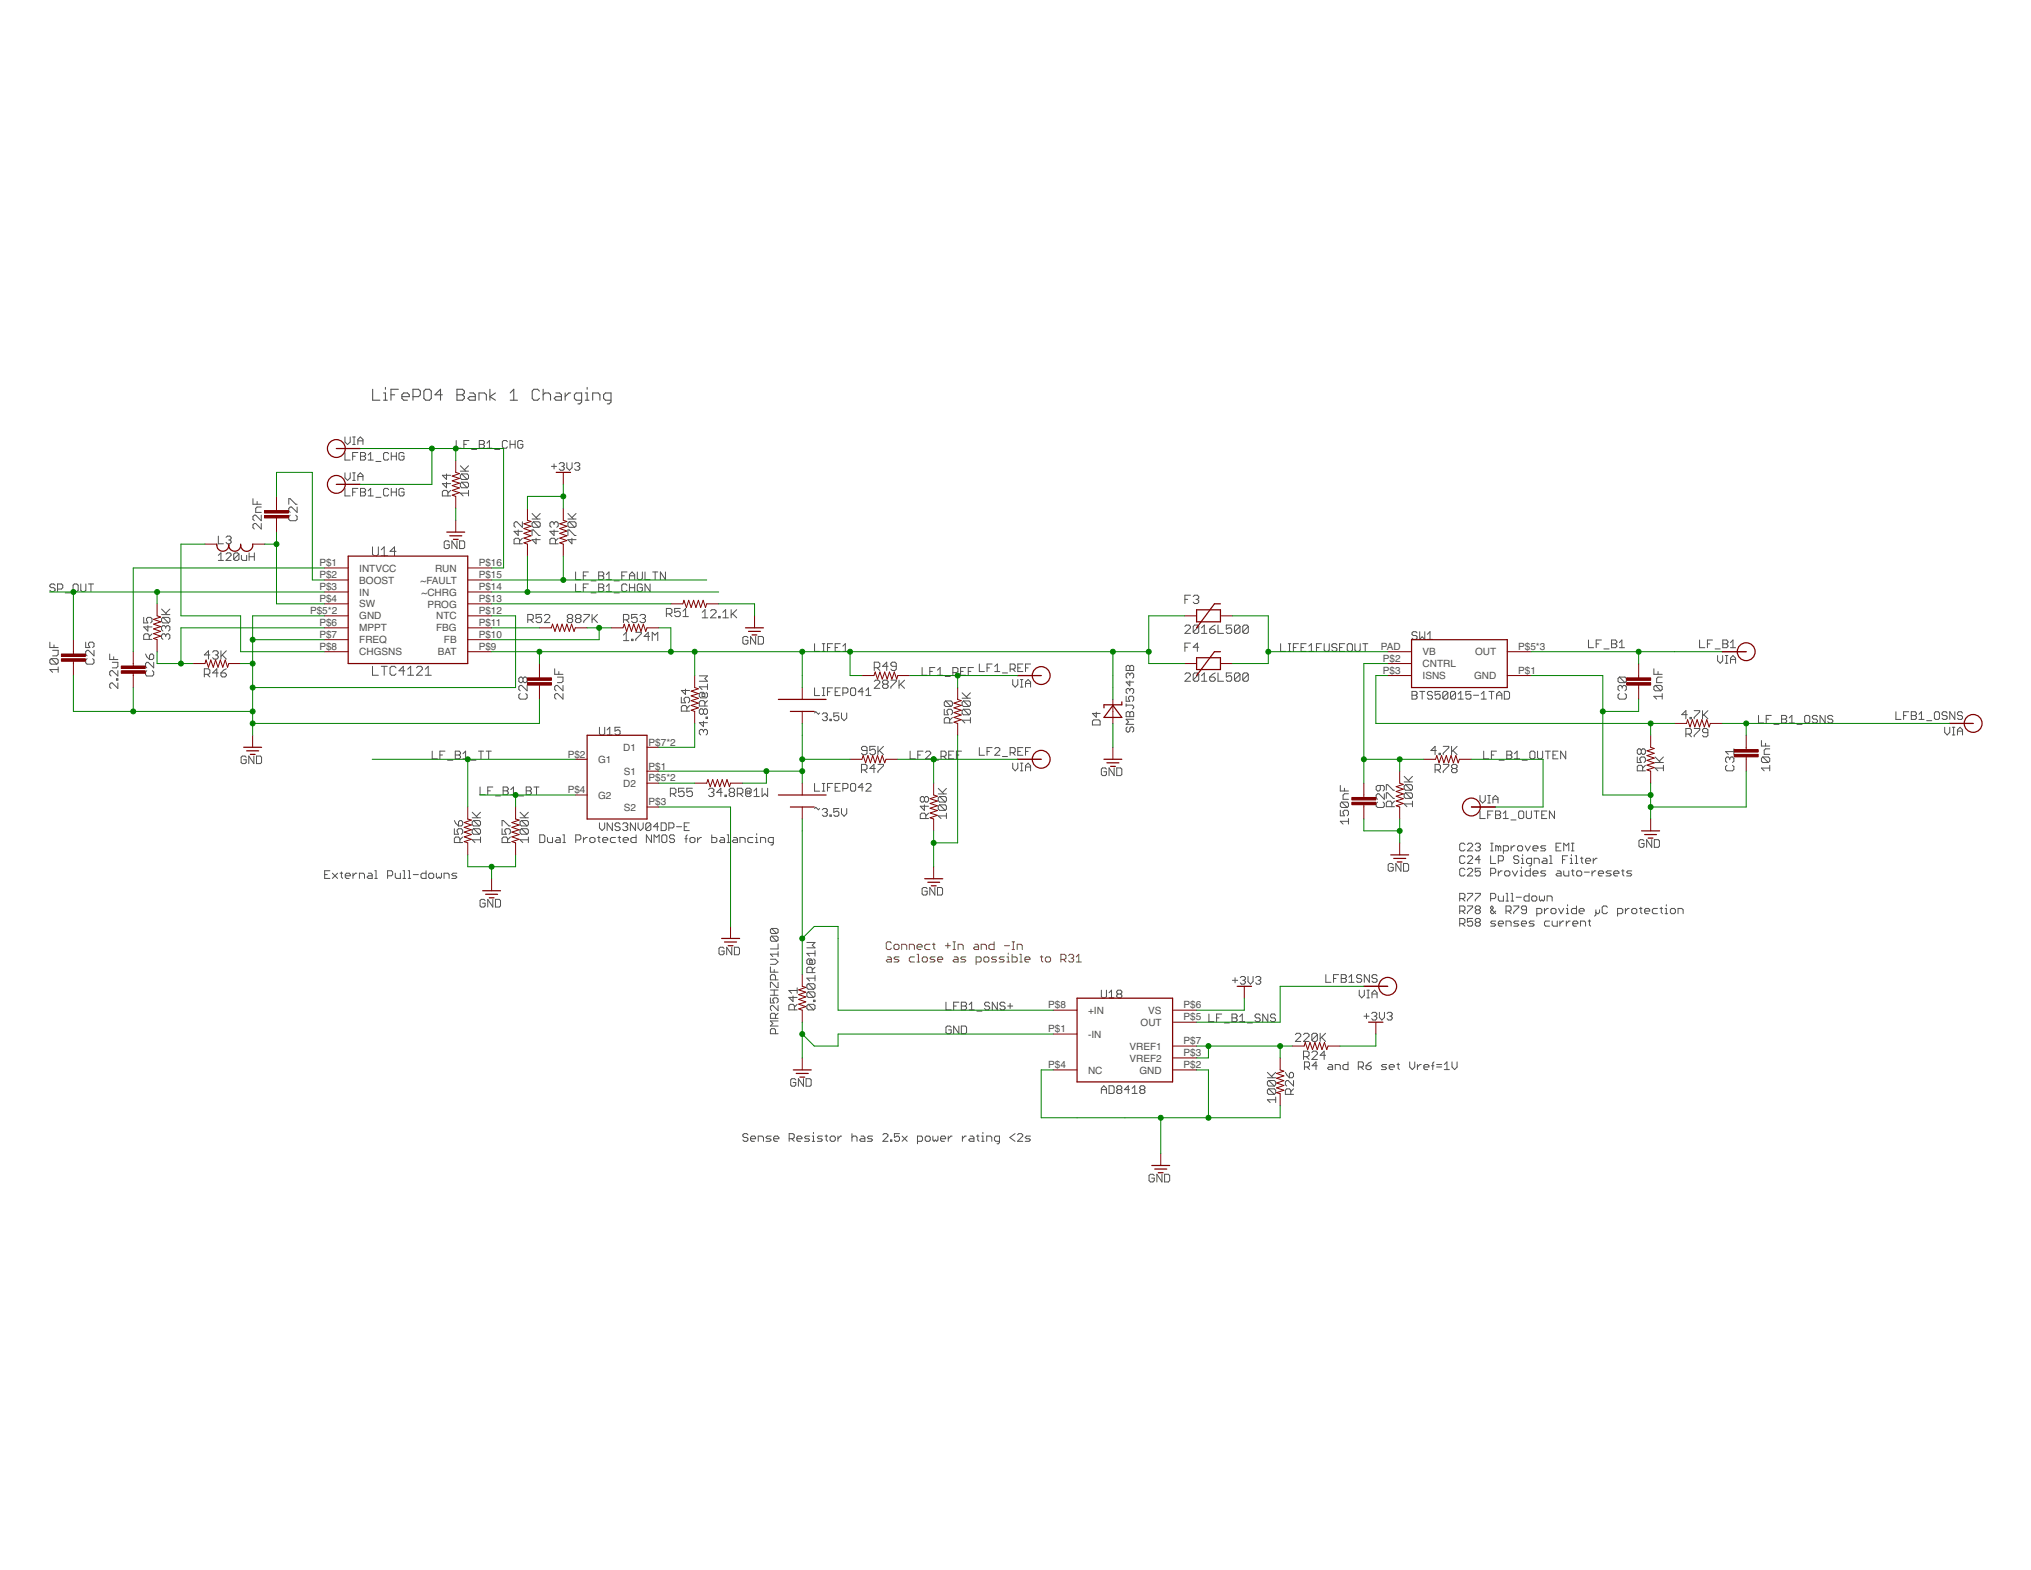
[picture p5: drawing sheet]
<svg xmlns="http://www.w3.org/2000/svg" width="279mm" height="216mm" viewBox="0 0 279 216" stroke-linecap="round" stroke-linejoin="round" font-family="sans-serif">
<defs><g id="words">
<g font-size="1.4" fill="#505050">
<text x="43.9" y="77.9">P$1</text>
<text x="65.9" y="77.9">P$16</text>
<text x="43.9" y="79.5">P$2</text>
<text x="43.9" y="81.2">P$3</text>
<text x="43.9" y="82.8">P$4</text>
<text x="49.4" y="78.6">INTVCC</text>
<text x="49.4" y="80.2">BOOST</text>
<text x="49.4" y="81.9">IN</text>
<text x="49.4" y="83.5">SW</text>
<text x="57.9" y="80.3">~FAULT</text>
<text x="58" y="81.9">~CHRG</text>
<text x="58.8" y="83.5">PROG</text>
<text x="59.8" y="78.6">RUN</text>
<text x="65.9" y="82.8">P$13</text>
<text x="65.9" y="81.2">P$14</text>
<text x="65.9" y="79.5">P$15</text>
<text x="42.6" y="84.5">P$5*2</text>
<text x="43.9" y="86.1">P$6</text>
<text x="43.9" y="87.7">P$7</text>
<text x="43.9" y="89.4">P$8</text>
<text x="49.4" y="85.2">GND</text>
<text x="49.4" y="86.8">MPPT</text>
<text x="49.4" y="88.5">FREQ</text>
<text x="60" y="86.8">FBG</text>
<text x="60" y="85.2">NTC</text>
<text x="61.1" y="88.5">FB</text>
<text x="65.9" y="89.4">P$9</text>
<text x="65.9" y="87.7">P$10</text>
<text x="65.9" y="86.1">P$11</text>
<text x="65.9" y="84.5">P$12</text>
<text x="190" y="89.4">PAD</text>
<text x="208.9" y="89.4">P$5*3</text>
<text x="49.4" y="90.1">CHGSNS</text>
<text x="60.3" y="90.1">BAT</text>
<text x="190.2" y="91">P$2</text>
<text x="190.2" y="92.7">P$3</text>
<text x="195.7" y="91.8">CNTRL</text>
<text x="195.7" y="93.4">ISNS</text>
<text x="195.7" y="90.1">VB</text>
<text x="202.8" y="93.4">GND</text>
<text x="202.9" y="90.1">OUT</text>
<text x="208.9" y="92.7">P$1</text>
<text x="78.1" y="104.2">P$2</text>
<text x="82.3" y="104.9">G1</text>
<text x="85.7" y="103.3">D1</text>
<text x="85.8" y="106.6">S1</text>
<text x="89.2" y="102.5">P$7*2</text>
<text x="89.2" y="105.8">P$1</text>
<text x="89.2" y="107.5">P$5*2</text>
<text x="78.1" y="109.1">P$4</text>
<text x="82.3" y="109.8">G2</text>
<text x="85.7" y="108.2">D2</text>
<text x="85.8" y="111.5">S2</text>
<text x="89.2" y="110.7">P$3</text>
<text x="144.2" y="142">P$1</text>
<text x="144.2" y="138.7">P$8</text>
<text x="149.7" y="142.7">-IN</text>
<text x="149.7" y="139.4">+IN</text>
<text x="156.9" y="141.1">OUT</text>
<text x="158" y="139.4">VS</text>
<text x="162.8" y="140.3">P$5</text>
<text x="162.8" y="138.7">P$6</text>
<text x="162.8" y="143.6">P$7</text>
<text x="144.2" y="146.9">P$4</text>
<text x="149.7" y="147.6">NC</text>
<text x="155.4" y="146">VREF2</text>
<text x="155.4" y="144.3">VREF1</text>
<text x="156.8" y="147.6">GND</text>
<text x="162.8" y="146.9">P$2</text>
<text x="162.8" y="145.3">P$3</text>
</g>
</g></defs>
<g fill="none" stroke="#808000" stroke-width=".14">
<path d="M122.1 131.6h.3l.2 .2v.5h-.5l-.2-.2 .2-.2h.5M122.6 129.7l-.2-.2h-.3l-.2 .2v.7l.2 .2h.3l.2-.2M123.1 129.9h.4l.2 .1v.4l-.2 .2h-.4l-.1-.2v-.4zM123.7 131.6h-.6l-.1 .2 .1 .1h.4l.2 .2-.2 .2h-.5M124 130.6v-.7h.6l.1 .1v.6M125.1 130.6v-.7h.5l.2 .1v.6M125.8 131.6h-.5l-.2 .2v.3l.2 .2h.5M126.2 130.2h.7v-.2l-.2-.1h-.4l-.1 .1v.4l.1 .2h.4M126.2 132.3h.3M126.2 131.2h.1v1.1M126.9 131.8l.1-.2h.4l.2 .2v.3l-.2 .2h-.4l-.1-.2zM127.9 129.9h-.5l-.2 .1v.4l.2 .2h.5"/>
<path d="M128.3 129.9h.3M128.5 129.7v.7l.1 .2M128.6 131.6h-.5l-.2 .2 .2 .1h.4l.1 .2-.1 .2h-.6M129 131.9h.7v-.1l-.2-.2h-.3l-.2 .2v.3l.2 .2h.3M130 130h.7M130.4 129.7v.7M131.1 129.5h.3M131.1 130.6h.3M131.3 129.5v1.1M131.3 131.6h.3l.2 .2v.5h-.5l-.2-.2 .2-.2h.5M131.8 130.6v-.7h.5l.2 .1v.6M132.9 131.6h-.6l-.1 .2 .1 .1h.4l.2 .2-.2 .2h-.5"/>
<path d="M134.1 129.9h.4l.1 .1v.6h-.5l-.2-.2 .2-.2h.5M134.3 132.3h.5l.2-.2v-.3l-.2-.2h-.5v1.1M135 130.6v-.7h.5l.2 .1v.6M135.3 131.8l.2-.2h.4l.1 .2v.3l-.1 .2h-.4l-.2-.2zM136.8 129.5v1.1h-.6l-.2-.2v-.4l.2-.1h.6M137.1 131.6h-.5l-.2 .2 .2 .1h.3l.2 .2-.2 .2h-.5M138.2 131.6h-.6l-.1 .2 .1 .1h.4l.2 .2-.2 .2h-.5M138.2 130h.7M138.5 131.6h.2v.7M138.5 132.3h.4M138.7 131.1v.1M139.2 129.5h.4"/>
<path d="M139.2 130.6h.4M139.2 131.2v1.1h.5l.2-.2v-.3l-.2-.2h-.5M139.4 129.5v1.1M139.9 130.6v-.7h.6l.1 .1v.6M140.3 132.3h.3M140.3 131.2h.2v1.1M141 131.9h.7v-.1l-.2-.2h-.3l-.2 .2v.3l.2 .2h.3M143.1 131.6h.4M143.3 131.4v.7l.2 .2M143.8 131.8l.2-.2h.3l.2 .2v.3l-.2 .2h-.3l-.2-.2zM145.9 131.9h.6l.1-.1v-.4l-.1-.2h-.6v1.1M146.3 131.9l.3 .4"/>
<path d="M147 131.4l.2-.2h.3l.2 .2v.2l-.2 .2M147.3 131.8h.2M147.5 131.8l.2 .1v.2l-.2 .2h-.3l-.2-.2M148.1 132.3h.7M148.1 131.6l.3-.4v1.1"/>
</g>
<g fill="none" stroke="#505050" stroke-width=".15">
<path d="M51.3 53.5v1.5h1M52.8 55h.5M52.8 54h.2v1M53 53.3v.2M53.8 54.3h.5M54.8 53.5h-1v1.5M55.3 54.5h1v-.2l-.3-.3h-.5l-.2 .3v.5l.2 .2h.5M56.8 54.5h.8l.2-.2v-.5l-.2-.3h-.8v1.5M58.3 53.8l.3-.3h.5l.2 .3v1l-.2 .2h-.5l-.3-.2zM60.9 54.3h-1.1l.8-.8v1.5M62.9 53.5h.7l.3 .3v.2l-.3 .3 .3 .2v.3l-.3 .2h-.7zM62.9 54.3h.7"/>
<path d="M64.6 54h.5l.3 .3v.7h-.8l-.2-.2 .2-.3h.8M65.9 55v-1h.8l.2 .3v.7M67.4 53.5v1.5M68.2 54l-.8 .5 .8 .5M70.2 55h1M70.2 54l.5-.5v1.5M74.2 53.8l-.2-.3h-.6l-.2 .3v1l.2 .2h.6l.2-.2M74.7 54.3l.3-.3h.5l.2 .3v.7M74.7 53.5v1.5M76.5 54h.5l.2 .3v.7h-.7l-.3-.2 .3-.3h.7M77.7 54v1M78.5 54h-.2l-.6 .5"/>
<path d="M80 55h-.7l-.3-.2v-.5l.3-.3h.7v1.3l-.2 .2h-.3M80.5 55h.5M80.5 54h.3v1M80.8 53.3v.2M81.5 55v-1h.8l.2 .3v.7M84.1 55h-.8l-.3-.2v-.5l.3-.3h.8v1.3l-.3 .2h-.3"/>
</g>
<g fill="none" stroke="#505050" stroke-width=".14">
<path d="M30 73.7v1.1h.7M30 76.4l.4-.4v1.1M30 77.1h.7M31.1 73.9l.2-.2h.3l.2 .2v.2l-.2 .2M31.1 76.2l.2-.2h.3l.2 .2v.2l-.7 .7h.7M31.5 74.3h.1M31.6 74.3l.2 .1v.2l-.2 .2h-.3l-.2-.2M32.9 76.2v.7l-.2 .2h-.4l-.1-.2M32.9 76.2l-.2-.2h-.4l-.1 .2v.7M32.9 76.2l-.7 .7M33.2 76.4v.5l.2 .2h.5v-.7M34.3 76v1.1"/>
<path d="M34.3 76.6h.7M34.8 68.6v.7h1.1M35 76v1.1M35.4 69v.3M35.9 70.8v.8l-.7-.8h-.2l-.2 .2v.4l.2 .2M35.9 72v.7l-.7-.7h-.2l-.2 .2v.4l.2 .1M35.9 69.7h-.5l-.2 .2v.6h.7M39.7 69.3v-.7h.2l.8 .7h.2M39.9 70.8l-.2 .2v.4l.2 .2h.8l.2-.2v-.4l-.2-.2M40.9 69.7v.8l-.8-.8h-.2l-.2 .2v.4l.2 .2M47.5 60.1v.7l.3 .3 .4-.3v-.7M47.5 65v.7l.3 .4 .4-.4v-.7"/>
<path d="M47.5 62.2v1.1h.7M47.5 67.2v1h.7M48.5 62.7h.4M48.5 67.7h.4M48.5 61.1h.4M48.5 60.1h.4M48.5 66.1h.4M48.5 65h.4M48.7 60.1v1M48.7 65v1.1M49.2 62.2h-.7v1.1M49.2 67.2h-.7v1"/>
<path d="M49.2 61.1v-.7l.4-.3 .3 .3v.7M49.2 66.1v-.7l.4-.4 .3 .4v.7M49.2 60.6h.7M49.2 65.5h.7M49.6 62.2h.5l.2 .2v.2l-.2 .1 .2 .2v.2l-.2 .2h-.5zM49.6 62.7h.5M49.6 67.2h.5l.2 .1v.2l-.2 .2 .2 .2v.1l-.2 .2h-.5zM49.6 67.7h.5M50.7 67.5l.3-.3v1M50.7 63.3h.7M50.7 62.6l.3-.4v1.1M50.7 68.2h.7"/>
<path d="M51.2 75.2v1l.3 .2h.4l.1-.2v-1M51.7 63.5h.7M51.7 68.4h.7M52.5 76.4h.8M52.5 75.6l.4-.4v1.2M53.5 62.4l-.2-.2h-.4l-.1 .2v.7l.1 .2h.4l.2-.2M53.5 67.3l-.2-.1h-.4l-.1 .1v.7l.1 .2h.4l.2-.2M53.8 62.7h.7M53.8 62.2v1.1M53.8 67.2v1M53.8 67.7h.7M54.5 75.8h-.8l.6-.6v1.2"/>
<path d="M54.5 62.2v1.1M54.5 67.2v1M55.6 62.4l-.2-.2h-.3l-.2 .2v.7l.2 .2h.3l.2-.2v-.4h-.4M55.6 67.3l-.2-.1h-.3l-.2 .1v.7l.2 .2h.3l.2-.2v-.3h-.4M61.4 65.2v.7l-.5-.5h1.1M61.4 66.3v.8l-.5-.6h1.1M61.6 68.2v-.6l-.2-.2h-.4l-.1 .2v.6h1.1M61.8 74.5l-.2-.1h-.3l-.2 .1v.8l.2 .1h.3l.2-.1v-.4h-.3M62 67.4l-.4 .4M62.8 60.6v1h.7M62.9 74.4v1l-.7-1v1M63.2 74.4h.6l.1 .1v.8l-.1 .1h-.6z"/>
<path d="M63.3 64.8h1.2M63.3 64.1l.8 .7M63.5 65.2h.8l.2 .2v.3l-.2 .2M63.5 66.3h.8l.2 .2v.4l-.2 .2M63.5 66.3l-.2 .2v.4l.2 .2h.8M63.5 65.2l-.2 .2v.3l.2 .2h.8M63.5 66.3l.8 .8M63.5 65.2l.8 .7M63.8 61.1h.4M64.5 67.8h-1.2l.4 .4M64.5 67.4v.8M64.5 64.1l-.6 .5"/>
<path d="M64.5 60.6h-.7v1M64.9 61.8h.7M65.9 61.1h.6M65.9 60.6h.6l.1 .1v.2l-.1 .2 .1 .2v.1l-.1 .2h-.6zM67 61.6h.7M67 60.9l.3-.3v1M68.1 61.8h.6M69.8 60.7l-.2-.1h-.3l-.2 .1v.7l.2 .2h.3l.2-.2M70.2 61.1h.7M70.2 60.6v1M70.9 60.6v1M71.3 72.9v.7l-.6-.5h1.2"/>
<path d="M71.5 74.8v-.6l-.2-.2h-.4l-.2 .2v.6h1.2M71.9 71.8v.7l-.8-.7h-.2l-.2 .1v.4l.2 .2M71.9 74l-.4 .4M71.9 60.7l-.1-.1h-.4l-.2 .1v.7l.2 .2h.4l.1-.2v-.3h-.3M73.2 73.6v-.7h.2l.7 .7h.2M73.2 71.4h1.1M73.2 70.6l.7 .8M73.4 71.8l-.2 .1v.4l.2 .2h.7M73.4 71.8h.7l.2 .1v.4l-.2 .2M73.4 71.8l.7 .7M73.7 74v.8l-.5-.6h1.1M74.3 70.6l-.6 .6"/>
<path d="M75.9 64.1h.7M76.2 71.9l-.2-.1h-.2l-.2 .1v.4l.2 .2M76.2 71.9l.2-.1h.2l.2 .1v.4l-.2 .2M76.2 63.8v.7M76.2 71.9v.2M76.2 72.9v.7l-.6-.5h1.2M76.4 74.8v-.6l-.2-.2h-.4l-.2 .2v.6h1.2M76.8 74l-.4 .4M76.9 63.8l.2-.2h.3l.2 .2v.2l-.2 .1M77.3 64.1h.1M77.4 64.1l.2 .2v.2l-.2 .2h-.3l-.2-.2M78 63.6v.7l.3 .4 .4-.4v-.7"/>
<path d="M78.1 73.6v-.7h.2l.8 .7h.1M78.1 71.4h1.1M78.1 70.6l.8 .8M78.3 71.8l-.2 .1v.4l.2 .2h.8M78.3 71.8h.8l.1 .1v.4l-.1 .2M78.3 71.8l.8 .7M78.7 74v.8l-.6-.6h1.1M79 63.8l.2-.2h.4l.2 .2v.2l-.2 .1M79.2 78.7v1h.7M79.2 70.6l-.5 .6M79.4 64.1h.2M79.6 64.1l.2 .2v.2l-.2 .2h-.4l-.2-.2"/>
<path d="M80.2 79.2h.4M80.9 78.7h-.7v1M81.3 79.9h.7M82.4 78.7h.5l.2 .1v.2l-.2 .2 .2 .2v.1l-.2 .2h-.5zM82.4 79.2h.5M83.4 79.7h.7M83.4 79l.4-.3v1M84.5 79.9h.7M85.5 79.2h.4M86.3 78.7h-.8v1M86.6 79.7v-.7l.4-.3 .3 .3v.7M86.6 79.2h.7"/>
<path d="M87.7 78.7v.8l.1 .2h.4l.2-.2v-.8M88.7 78.7v1h.7M89.8 78.7h.7M90.1 78.7v1M91.5 78.7v1l-.7-1v1M6.9 88.3v.7h1.1M7 90.6h.8l.2 .2v.3l-.2 .2M7 90.6l-.1 .2v.3l.1 .2h.8M7 90.6l.8 .7M7.2 89.4h.8v.6l-.2 .2h-.6M7.4 88.7v.3M7.6 80.5l-.2-.2h-.4l-.1 .2v.1l.1 .2h.4l.2 .2v.2l-.2 .1h-.4l-.1-.1"/>
<path d="M7.9 81h.5l.2-.2v-.3l-.2-.2h-.5v1M8 92.1h-1.1l.3 .4M8 91.7v.8M9 81.5h.7M10.2 80.3h.4l.2 .2v.7l-.2 .1h-.4l-.1-.1v-.7zM11.1 80.3v.9l.2 .1h.3l.2-.1v-.9M11.8 88.3v.7h.6l-.2-.3v-.2l.2-.2h.3l.2 .2v.4l-.2 .1M12 90.6l-.2 .2v.3l.2 .2h.7l.2-.2v-.3l-.2-.2M12.2 80.3h.7M12.5 80.3v1M12.9 89.4v.8l-.7-.8h-.2l-.2 .2v.4l.2 .2M15.1 89.9v.8h1.1"/>
<path d="M15.5 91.1h.7v.6l-.2 .1h-.5M15.6 90.3v.4M16 93.3h.2v.2h-.2zM16.2 92.2v.8l-.7-.8h-.2l-.2 .2v.4l.2 .2M16.2 93.9v.8l-.7-.8h-.2l-.2 .2v.4l.2 .2M19.8 84.9v.8h.5l-.1-.4v-.2l.1-.2h.4l.2 .2v.4l-.2 .2M20 89.9l.2 .4 .4 .4M20.2 92.2l-.2 .2v.4l.2 .2h.8l.1-.2v-.4l-.1-.2M20.3 86v.8l-.5-.6h1.1M20.5 87.9v-.5l-.2-.2h-.3l-.2 .2v.5h1.1M20.6 90.1l.2-.2h.2l.1 .2v.4l-.1 .2h-.4zM20.9 87.2l-.4 .3"/>
<path d="M21.1 91.1v.7l-.7-.7h-.2l-.2 .2v.4l.2 .1M22.2 84.5h1.2M22.2 83.8l.8 .7M22.4 84.9l-.2 .2v.4l.2 .2h.8M22.4 84.9h.8l.2 .2v.4l-.2 .2M22.4 84.9l.8 .8M22.8 87.4l-.2-.2h-.2l-.2 .2v.3l.2 .2M22.8 86.2l-.2-.2h-.2l-.2 .2v.4l.2 .2M22.8 87.4l.2-.2h.2l.2 .2v.3l-.2 .2M22.8 86.2v.2M22.8 87.4v.1M22.8 86.2l.2-.2h.2l.2 .2v.4l-.2 .2"/>
<path d="M23.4 83.8l-.6 .5M28.1 92.7h.6l.2-.2v-.3l-.2-.2h-.6v1.1M28.5 92.7l.4 .4M28.9 90.1h-.8l.6-.6v1.1M29.3 89.7l.1-.2h.4l.2 .2v.2l-.2 .2M29.6 90.1h.2M29.8 90.1l.2 .2v.1l-.2 .2h-.4l-.1-.2M30 92.5h-.7l.5-.5v1.1M30.4 89.5v1.1M30.4 92.5h.5l.2 .2v.2l-.2 .2h-.3l-.2-.2zM30.6 90.1l.5 .5M31.1 89.5l-.7 .8"/>
<path d="M31.1 92l-.3 .2-.4 .3M51.2 91.6v1.3h.8M52.5 91.6h.8M52.9 91.6v1.3M54.5 91.8l-.2-.2h-.4l-.2 .2v.8l.2 .3h.4l.2-.3M55.7 92.2h-.8l.6-.6v1.3M56.1 92.9h.8M56.1 92l.4-.4v1.3M57.3 91.8l.2-.2h.4l.2 .2v.2l-.8 .9h.8M58.5 92.9h.8M58.5 92l.4-.4v1.3M71.6 95.4l-.2 .2v.3l.2 .2h.7l.2-.2v-.3l-.2-.2"/>
<path d="M71.9 93.3l-.1-.2h-.2l-.2 .2v.4l.2 .2h.2l.1-.2M71.9 93.3l.2-.2h.2l.2 .2v.4l-.2 .2h-.2l-.2-.2M71.9 93.3v.4M72.5 94.3v.7l-.7-.7h-.2l-.2 .1v.4l.2 .2M72.6 85.2h.6l.2-.2v-.3l-.2-.2h-.6v1.1M73 85.2l.4 .4M74.5 84.5h-.8v.5l.4-.1h.2l.2 .1v.4l-.2 .2h-.4l-.2-.2M74.9 84.7l.2-.2h.4l.1 .2v.2l-.7 .7h.7M76.3 92v.7h1.1M76.7 93.1h.7v.6l-.1 .2h-.6M76.9 92.4v.3M77.4 94.3v.7l-.7-.7h-.2l-.2 .1v.4l.2 .2"/>
<path d="M77.4 95.4v.7l-.7-.7h-.2l-.2 .2v.3l.2 .2M78.2 85l-.2-.1v-.2l.2-.2h.4l.2 .2v.2l-.2 .1M78.2 85l-.2 .2v.2l.2 .2h.4l.2-.2v-.2l-.2-.2M78.2 85h.4M79.2 80.3v1h.7M79.4 85l-.2-.1v-.2l.2-.2h.3l.2 .2v.2l-.2 .1M79.4 85l-.2 .2v.2l.2 .2h.3l.2-.2v-.2l-.2-.2M79.4 85h.3M80.2 80.8h.4M80.3 84.5h.8v.2l-.8 .7v.2M80.9 80.3h-.7v1M81.3 81.5h.7"/>
<path d="M81.4 84.5v1.1M81.6 85l.6 .6M82.2 84.5l-.8 .7M82.4 80.3h.5l.2 .2v.1l-.2 .2 .2 .2v.2l-.2 .1h-.5zM82.4 80.8h.5M83.4 81.3h.7M83.4 80.6l.4-.3v1M84.5 81.5h.7M85.8 85.2h.5l.2-.2v-.3l-.2-.2h-.5v1.1M85.8 87.3l.3-.3v1.1M85.8 88.1h.7M86.1 85.2l.4 .4"/>
<path d="M86.3 80.5l-.2-.2h-.4l-.2 .2v.7l.2 .1h.4l.2-.1M86.6 80.8h.7M86.6 80.3v1M86.9 87.9h.2v.2h-.2zM87.3 80.3v1M87.5 87h.7v.1l-.7 .8v.2M87.7 84.5h-.8v.5l.4-.1h.2l.2 .1v.4l-.2 .2h-.4l-.2-.2M88 84.7l.2-.2h.4l.2 .2v.2l-.2 .1M88.4 80.5l-.2-.2h-.4l-.1 .2v.7l.1 .1h.4l.2-.1v-.4h-.4M88.4 85h.2M88.6 85l.2 .2v.2l-.2 .2h-.4l-.2-.2M89.4 87.5h-.8l.6-.5v1.1"/>
<path d="M89.4 80.3v1l-.7-1v1M89.7 88.1v-1.1l.4 .3 .4-.3v1.1M91.7 84.4h.5l.2-.2v-.3l-.2-.2h-.5v1.1M92.1 84.4l.3 .4M93.6 83.7h-.8v.5l.4-.1h.2l.2 .1v.4l-.2 .2h-.4l-.2-.2M93.7 95.9v.7h.6l-.2-.5 .2-.2h.4l.2 .2v.4l-.2 .1M94 84.8h.7M94 84.1l.3-.4v1.1M94.3 94.8v.7l-.6-.5h1.2M94.5 97.8v-.6l-.2-.2h-.4l-.2 .2v.6h1.2M94.9 97l-.4 .4M96.2 92.9h1.1l-.3 .4 .3 .4h-1.1"/>
<path d="M96.6 95.4h.4v.4h-.4zM96.6 84.2l.4-.4v1.2M96.6 85h.8M96.8 97.7l-.2-.2h-.2l-.2 .2v.3l.2 .2h.2l.2-.2M96.8 97.7v.3M96.8 99.2v.7l-.6-.5h1.1M96.8 97.7l.2-.2h.1l.2 .2v.3l-.2 .2h-.1l-.2-.2M97 97.1v-.6l-.2-.1h-.4l-.2 .1v.6h1.1M97.1 95.2l.2 .2v.4l-.2 .2h-.7l-.2-.2v-.4l.2-.2h.4l.2 .2M97.1 98.6h.2v.2h-.2zM97.3 94.1v.7M97.3 96.4l-.3 .3"/>
<path d="M97.3 94.4h-1.1l.4 .4M97.7 84l.2-.2h.4l.2 .2v.2l-.8 .8h.8M98.9 84.8h.2v.2h-.2zM99.4 85h.8M99.4 84.2l.4-.4v1.2M100.6 83.8v1.2M100.8 84.4l.5 .6M101.3 83.8l-.7 .8M102.9 87.7l-.2-.2h-.3l-.2 .2v.7l.2 .2h.3l.2-.2v-.3h-.3M103.9 87.5v1.1l-.6-1.1v1.1M104.3 87.5h.5l.2 .2v.7l-.2 .2h-.5zM112.1 88.5v1.1h.7"/>
<path d="M112.1 94.6v1.1h.7M112.1 98l.1-.1 .4 .3 .2-.2M113.1 95.7h.4M113.1 94.6h.4M113.1 98.2l.2-.2h.3l.2 .2v.2l-.2 .2M113.1 88.5h.4M113.1 89.6h.4M113.3 88.5v1.1M113.3 94.6v1.1M113.5 98.6h.1M113.6 98.6l.2 .1v.2l-.2 .2h-.3l-.2-.2M113.8 95.1h.4"/>
<path d="M113.8 89h.4M114.2 98.9h.2v.2h-.2zM114.5 94.6h-.7v1.1M114.5 88.5h-.7v1.1M114.9 95.1h.3M114.9 89h.3M115.4 98h-.7v.6l.4-.2h.1l.2 .2v.3l-.2 .2h-.3l-.2-.2M115.6 88.5h-.7v1.1h.7M115.6 94.6h-.7v1.1h.7M115.8 98v.7l.3 .4 .4-.4v-.7M116 95.3h.5l.1-.2v-.3l-.1-.2h-.5v1.1M116 89.6h.6"/>
<path d="M116 88.9l.3-.4v1.1M117 94.8l.2-.2h.3l.2 .2v.7l-.2 .2h-.3l-.2-.2zM118.8 95.1h-.7l.5-.5v1.1M119.1 95.7h.7M119.1 95l.4-.4v1.1M120.3 93.7l.2-.2h.3l.2 .2v.2l-.7 .8h.7M120.3 91.8h.5l.2-.2v-.4l-.2-.1h-.5v1.1M120.6 91.8l.4 .4M121.6 94.1l-.2-.2v-.2l.2-.2h.4l.2 .2v.2l-.2 .2M121.6 94.1l-.2 .2v.2l.2 .2h.4l.2-.2v-.2l-.2-.2M121.6 94.1h.4M122.2 91.6h-.8l.6-.5v1.1"/>
<path d="M122.6 93.5h.7v.2l-.7 .8v.2M123.3 91.6h-.6l-.1-.2v-.2l.1-.1h.4l.2 .1v.8l-.2 .2h-.4l-.1-.2M123.7 93.5v1.2M123.9 94.1l.5 .6M124.4 93.5l-.7 .8M126.9 91.8v1.1h.7M127.9 92.3h.4M128.6 91.8h-.7v1.1M129 92.9h.7M129 92.2l.3-.4v1.1M129.9 97.5v.8h.6l-.2-.4v-.2l.2-.2h.3l.2 .2v.4l-.2 .2M130 93h.7"/>
<path d="M130.1 96.4l-.2 .2v.4l.2 .2h.7M130.1 96.4h.7l.2 .2v.4l-.2 .2M130.1 96.4l.7 .8M130.6 99.4v-.5l-.1-.2h-.4l-.2 .2v.5h1.1M131 98.7l-.4 .3M131.1 92.5h.5l.2-.2v-.3l-.2-.2h-.5v1.1M131.4 92.5l.4 .4M132.1 92.3h.4M132.4 96h1.1M132.4 95.3l.7 .7M132.5 96.4h.8l.2 .2v.4l-.2 .2M132.5 97.5h.8l.2 .2v.4l-.2 .2"/>
<path d="M132.5 97.5l-.1 .2v.4l.1 .2h.8M132.5 96.4l-.1 .2v.4l.1 .2h.8M132.5 97.5l.8 .8M132.5 96.4l.8 .8M132.8 91.8h-.7v1.1h.7M133.2 92.3h.4M133.5 99h-1.1l.3 .4M133.5 98.7v.7M133.5 95.3l-.6 .5M133.9 91.8h-.7v1.1M134.7 91.3v1.1h.7M135.8 91.8h.3"/>
<path d="M136.5 91.3h-.7v1.1M136.8 92.4h.7M136.8 91.7l.4-.4v1.1M137.9 92.5h.7M139 92h.5l.2-.2v-.3l-.2-.2h-.5v1.1M139.3 92l.4 .4M139.3 93.5v.6l.4 .4 .3-.4v-.6M140 91.8h.4M140.4 94.5h.3M140.4 93.5h.3M140.5 93.5v1M140.7 91.3h-.7v1.1h.7"/>
<path d="M141.1 91.8h.3M141.1 94.5v-.7l.3-.3 .4 .3v.7M141.1 94h.7M141.8 91.3h-.7v1.1M150.3 99.2l.2-.2h.7l.1 .2v.5h-1zM150.8 97.9v.7l-.5-.5h1M154.9 95.7v.7h.5l-.1-.3v-.2l.1-.2h.4l.2 .2v.4l-.2 .1M154.9 91.7l.2-.2h.2l.1 .2 .2-.2h.2l.2 .2v.5h-1.1zM154.9 96.8v.4M154.9 97h.9l.2 .2v.1l-.2 .2M155.1 97.9h.2l.1 .1 .2-.1h.2l.2 .1v.6h-1.1v-.6zM155.1 100l-.2 .1v.4l.2 .2h.2l.1-.2v-.4l.2-.1h.2l.2 .1v.4l-.2 .2"/>
<path d="M155.4 92.7l.2-.1h.2l.2 .1v.4l-.2 .2M155.4 92.7l-.1-.1h-.2l-.2 .1v.4l.2 .2M155.4 94.8l-.1-.1h-.2l-.2 .1v.4l.2 .2M155.4 91.7v.5M155.4 92.7v.2M155.4 93.6v.7l-.5-.5h1.1M155.4 94.8v.2M155.4 98v.6M155.4 94.8l.2-.1h.2l.2 .1v.4l-.2 .2M156 98.9h-1.1l.4 .4-.4 .3h1.1M163 92.7l.2-.2h.4l.2 .2v.2l-.8 .8h.8M163 86.1l.2-.1h.4l.2 .1v.2l-.8 .8h.8"/>
<path d="M163 82.4h.4M163 89h.4M163.8 81.9h-.8v1.1M163.8 88.4h-.8v1.2M164.1 82l.2-.1h.4l.2 .1v.2l-.2 .2M164.5 82.4h.2M164.7 82.4l.2 .2v.2l-.2 .2h-.4l-.2-.2M164.9 92.7v.8l-.2 .2h-.4l-.2-.2M164.9 92.7l-.2-.2h-.4l-.2 .2v.8M164.9 86.1v.8l-.2 .2h-.4l-.2-.2M164.9 86.1l-.2-.1h-.4l-.2 .1v.8M164.9 86.1l-.8 .8"/>
<path d="M164.9 92.7l-.8 .8M164.9 89h-.8l.6-.6v1.2M165.3 93.7h.7M165.3 87.1h.7M165.3 86.3l.4-.3v1.1M165.3 92.9l.4-.4v1.2M166.4 93.1h.6l.2 .2v.2l-.2 .2h-.4l-.2-.2zM166.4 86.5h.6l.2 .2v.2l-.2 .2h-.4l-.2-.2zM167.2 86l-.4 .1-.4 .4M167.2 92.5l-.4 .2-.4 .4M167.6 92.5v1.2h.7M167.6 86v1.1h.7"/>
<path d="M169.4 86h-.7v.5l.4-.2h.1l.2 .2v.4l-.2 .2h-.3l-.2-.2M169.4 92.5h-.7v.6l.4-.2h.1l.2 .2v.4l-.2 .2h-.3l-.2-.2M170.6 86.1v.8l-.2 .2h-.4l-.2-.2M170.6 92.7v.8l-.2 .2h-.4l-.2-.2M170.6 92.7l-.2-.2h-.4l-.2 .2v.8M170.6 86.1l-.2-.1h-.4l-.2 .1v.8M170.6 86.1l-.8 .8M170.6 92.7l-.8 .8M171.7 86.1v.8l-.2 .2h-.3l-.2-.2M171.7 92.7v.8l-.2 .2h-.3l-.2-.2M171.7 92.7l-.2-.2h-.3l-.2 .2v.8M171.7 86.1l-.2-.1h-.3l-.2 .1v.8"/>
<path d="M171.7 86.1l-.7 .8M171.7 92.7l-.7 .8M176.2 88.5v1.1h.7M177.2 88.5h.4M177.2 89.6h.4M177.4 88.5v1.1M177.9 89h.4M178.6 88.5h-.7v1.1M179 89h.3M179.7 88.5h-.7v1.1h.7M180 89.6h.7M180 88.9l.4-.4v1.1"/>
<path d="M181.1 89h.4M181.8 88.5h-.7v1.1M182.2 88.5v.9l.2 .2h.3l.2-.2v-.9M183.9 88.7l-.2-.2h-.3l-.2 .2v.2l.2 .1h.3l.2 .2v.2l-.2 .2h-.3l-.2-.2M184.3 89h.3M185 88.5h-.7v1.1h.7M185.3 88.7l.2-.2h.4l.2 .2v.7l-.2 .2h-.4l-.2-.2zM186.4 88.5v.9l.2 .2h.3l.2-.2v-.9M187.5 88.5h.7M187.8 88.5v1.1M194.2 95.1h.6l.1 .2v.1l-.1 .2 .1 .2v.2l-.1 .1h-.6zM194.2 95.6h.6"/>
<path d="M194.9 87l-.1-.1h-.4l-.2 .1v.2l.2 .2h.4l.1 .2v.2l-.1 .1h-.4l-.2-.1M195.3 86.9v1l.3-.3 .4 .3v-1M195.3 95.1h.7M195.6 95.1v1M196.4 87.9h.7M196.4 87.2l.3-.3v1M197.1 95.3l-.2-.2h-.4l-.1 .2v.1l.1 .2h.4l.2 .2v.2l-.2 .1h-.4l-.1-.1M198.1 95.1h-.7v.5l.4-.2h.2l.1 .2v.4l-.1 .1h-.4l-.2-.1M199.2 95.3l-.2-.2h-.4l-.1 .2v.7M199.2 95.3v.7l-.2 .1h-.4l-.1-.1M199.2 95.3l-.7 .7M200.2 95.3l-.1-.2h-.4l-.2 .2v.7"/>
<path d="M200.2 95.3v.7l-.1 .1h-.4l-.2-.1M200.2 95.3l-.7 .7M200.6 96.1h.7M200.6 95.4l.4-.3v1M202.4 95.1h-.7v.5l.5-.2 .2 .2v.4l-.2 .1h-.4l-.1-.1M202.7 95.6h.7M203.8 96.1h.7M203.8 95.4l.3-.3v1M204.8 95.1h.7M205.2 95.1v1M205.9 95.6h.7M205.9 96.1v-.7l.3-.3 .4 .3v.7"/>
<path d="M206.9 95.1h.6l.2 .2v.7l-.2 .1h-.6zM218.5 88v1.1h.7M219.6 88.5h.3M220.3 88h-.7v1.1M220.6 89.2h.8M221.7 88h.5l.2 .2v.2l-.2 .1 .2 .2v.2l-.2 .2h-.5zM221.7 88.5h.5M222.8 93.1l-.2 .2v.4l.2 .2h.7M222.8 93.1h.7l.2 .2v.4l-.2 .2M222.8 89.1h.7M222.8 95.4l-.2 .2v.3l.2 .2h.7l.2-.2v-.3l-.2-.2M222.8 93.1l.7 .8"/>
<path d="M222.8 88.4l.3-.4v1.1M223.2 94.4l-.2-.1h-.2l-.2 .1v.4l.2 .2M223.2 94.4l.2-.1h.1l.2 .1v.4l-.2 .2M223.2 94.4v.2M227.5 92v.7h1.2M227.7 94.3h.8l.2 .1v.4l-.2 .2M227.7 94.3l-.2 .1v.4l.2 .2h.8M227.7 94.3l.8 .7M228.1 92.4v.3M228.7 93.1h-.6l-.2 .2v.6h.8M228.7 95.8h-1.2l.4 .3M228.7 95.4v.7"/>
<path d="M232.1 98.3h-.7l.5-.6v1.1M232.5 98.7h.2v.1h-.2zM233.1 97.7h.7v.2l-.7 .8v.1M233.8 88v1.1h.7M234.2 97.7v1.1M234.4 98.3l.5 .5M234.9 88.5h.3M234.9 97.7l-.7 .8M235.6 88h-.7v1.1M235.9 89.2h.7M236.3 90.1v.8l.3 .3 .4-.3v-.8M237 88h.5l.2 .2v.2l-.2 .1 .2 .2v.2l-.2 .2h-.5z"/>
<path d="M237 88.5h.5M237.3 91.2h.4M237.3 90.1h.4M237.5 90.1v1.1M238.1 90.7h.7M238.1 89.1h.7M238.1 88.4l.3-.4v1.1M238.1 91.2v-.7l.3-.4 .4 .4v.7M241.9 98.4v1h.7M243 98.9h.3M243.7 98.4h-.7v1M244 99.6h.7"/>
<path d="M245.1 98.4h.5l.2 .2v.1l-.2 .2 .2 .2v.2l-.2 .1h-.5zM245.1 98.9h.5M246.1 98.7l.4-.3v1M246.1 99.4h.7M247.2 99.6h.7M248.4 98.4h.4l.2 .2v.7l-.2 .1h-.4l-.1-.1v-.7zM250 98.6l-.1-.2h-.4l-.2 .2v.1l.2 .2h.4l.1 .2v.2l-.1 .1h-.4l-.2-.1M251.1 98.4v1l-.7-1v1M252.1 98.6l-.1-.2h-.4l-.2 .2v.1l.2 .2h.4l.1 .2v.2l-.1 .1h-.4l-.2-.1M260.8 97.9v1h.7M261.9 98.4h.3M262.6 97.9h-.7v1"/>
<path d="M262.9 98.4h.6M262.9 97.9h.6l.1 .2v.1l-.1 .2 .1 .2v.2l-.1 .1h-.6zM264 98.9h.7M264 98.2l.3-.3v1M265 99.1h.7M266.3 97.9h.3l.2 .2v.7l-.2 .1h-.3l-.2-.1v-.7zM267.9 98.1l-.2-.2h-.4l-.1 .2v.1l.1 .2h.4l.2 .2v.2l-.2 .1h-.4l-.1-.1M268.9 97.9v1l-.7-1v1M270 98.1l-.2-.2h-.3l-.2 .2v.1l.2 .2h.3l.2 .2v.2l-.2 .1h-.3l-.2-.1M33.9 104.1l-.2-.1h-.4l-.1 .1v.7l.1 .2h.4l.2-.2v-.3h-.4M34.9 104v1l-.7-1v1M35.3 104h.5l.2 .1v.7l-.2 .2h-.5z"/>
<path d="M45.4 119.7h-.7v1.1h.7M47 119.9v.7l.1 .2M51.6 119.7h.1v1.1M55.4 119.7h.2v1.1M56.2 119.7h.1v1.1M58.6 119.7v1.1h-.5l-.2-.2v-.3l.2-.2h.5M59.5 103.3v1.1h.7M60.5 103.8h.4M61.2 103.3h-.7v1.1M61.6 104.5h.7M62.5 114v.7h.6l-.2-.4v-.1l.2-.2h.4l.1 .2v.3l-.1 .2M62.5 112.8l.2 .4 .4 .4"/>
<path d="M62.6 103.3h.6l.2 .2v.2l-.2 .1 .2 .2v.2l-.2 .2h-.6zM62.6 103.8h.6M63.1 113l.2-.2h.2l.1 .2v.4l-.1 .2h-.4zM63.3 115.9v-.6l-.2-.2h-.4l-.2 .2v.6h1.1M63.6 115.1l-.3 .4M63.7 104.4h.7M63.7 103.7l.4-.4v1.1M64.8 104.5h.7M65 112.5h1.1M65 111.7l.7 .8M65.2 112.8h.7l.2 .2v.4l-.2 .2M65.2 114h.7l.2 .2v.3l-.2 .2"/>
<path d="M65.2 114l-.2 .2v.3l.2 .2h.7M65.2 112.8l-.2 .2v.4l.2 .2h.7M65.2 114l.7 .7M65.2 112.8l.7 .8M65.8 103.3h.7M66 108.2v1.1h.7M66.1 115.5h-1.1l.3 .4M66.1 115.1v.8M66.1 111.7l-.6 .6M66.2 103.3v1.1M66.9 103.3h.7M67.1 108.8h.4"/>
<path d="M67.2 103.3v1.1M67.8 108.2h-.7v1.1M68.2 109.5h.7M69.1 114v.7h.5l-.2-.4v-.1l.2-.2h.4l.2 .2v.3l-.2 .2M69.1 113.6v-.8h.2l.7 .8h.2M69.2 108.2h.5l.2 .2v.2l-.2 .2 .2 .1v.2l-.2 .2h-.5zM69.2 108.8h.5M69.8 115.9v-.6l-.2-.2h-.3l-.2 .2v.6h1.1M70.2 115.1l-.4 .4M70.3 109.3h.7M70.3 108.6l.3-.4v1.1M71.3 109.5h.7"/>
<path d="M71.5 112.5h1.2M71.5 111.7l.8 .8M71.7 114l-.2 .2v.3l.2 .2h.8M71.7 114h.8l.2 .2v.3l-.2 .2M71.7 112.8l-.2 .2v.4l.2 .2h.8M71.7 112.8h.8l.2 .2v.4l-.2 .2M71.7 114l.8 .7M71.7 112.8l.8 .8M72.4 108.2h.5l.2 .2v.2l-.2 .2 .2 .1v.2l-.2 .2h-.5zM72.4 108.8h.5M72.7 115.5h-1.2l.4 .4M72.7 115.1v.8"/>
<path d="M72.7 111.7l-.6 .6M73.4 108.2h.7M73.8 108.2v1.1M74.3 114.8h.5l.2 .2v.7l-.2 .2h-.5zM75.3 115.2v.5l.2 .2h.5v-.7M76.6 115.2h.3l.2 .1v.6h-.5l-.2-.2 .2-.2h.5M77.4 115.9h.4M77.4 114.8h.2v1.1M79.2 115.5h.5l.2-.2v-.3l-.2-.2h-.5v1.1M80.3 115.2v.7M80.8 115.2h-.2l-.3 .3M81.1 115.3l.2-.1h.4l.2 .1v.4l-.2 .2h-.4l-.2-.2z"/>
<path d="M82.2 115.2h.3M82.4 115v.7l.1 .2M82.5 100v.9l.2 .2h.3l.2-.2v-.9M82.5 113.2v.7l.3 .3 .4-.3v-.7M82.9 115.5h.7v-.2l-.2-.1h-.3l-.2 .1v.4l.2 .2h.3M83.5 101.1h.7M83.5 100.4l.4-.4v1.1M84.2 113.2v1l-.7-1v1M84.7 115.2h-.6l-.1 .1v.4l.1 .2h.6M85 115.2h.4M85.2 115v.7l.2 .2M85.3 113.3l-.2-.1h-.3l-.2 .1v.2l.2 .2h.3l.2 .2v.1l-.2 .2h-.3l-.2-.2"/>
<path d="M85.3 100h-.7v.5l.5-.1 .2 .1v.4l-.2 .2h-.3l-.2-.2M85.7 113.3l.1-.1h.4l.2 .1v.2l-.2 .2M85.7 115.5h.7v-.2l-.1-.1h-.4l-.2 .1v.4l.2 .2h.4M86 113.7h.2M86.2 113.7l.2 .2v.1l-.2 .2h-.4l-.1-.2M87.4 113.2v1l-.7-1v1M87.5 114.8v1.1h-.5l-.2-.2v-.4l.2-.1h.5M87.8 113.2v.7l.3 .3 .4-.3v-.7M89.5 113.3l-.1-.1h-.4l-.2 .1v.7M89.5 113.3v.7l-.1 .2h-.4l-.2-.2M89.5 113.3l-.7 .7M89.6 114.8v1.1l-.7-1.1v1.1"/>
<path d="M90 115.9v-1.1l.3 .4 .4-.4v1.1M90.6 113.7h-.7l.5-.5v1M91 113.2h.5l.2 .1v.7l-.2 .2h-.5zM91 115l.2-.2h.3l.2 .2v.7l-.2 .2h-.3l-.2-.2zM92 113.9h.5l.2-.2v-.4l-.2-.1h-.5v1M92.2 109.2h.6l.2-.2v-.4l-.2-.2h-.6v1.1M92.6 109.2l.4 .3M92.8 115l-.2-.2h-.3l-.2 .2v.2l.2 .1h.3l.2 .2v.2l-.2 .2h-.3l-.2-.2M93.1 113.7h.7M94.1 108.4h-.8v.6l.6-.2 .2 .2v.3l-.2 .2h-.4l-.2-.2M94.1 113.7h.4M94.2 115.3h.4"/>
<path d="M94.6 114.8l-.2 .2v.9M94.8 113.2h-.7v1h.7M94.9 115.3l.2-.1h.3l.2 .1v.4l-.2 .2h-.3l-.2-.2zM95.2 108.4h-.7v.6l.4-.2h.2l.1 .2v.3l-.1 .2h-.4l-.2-.2M96 115.2v.7M96.5 115.2h-.2l-.3 .3M96.8 100.5l-.2-.2h-.2l-.2 .2v.4l.2 .2M96.8 100.5l.2-.2h.1l.2 .2v.4l-.2 .2M96.8 100.5v.2M97.5 108.6l.2-.2h.3l.2 .2v.2l-.2 .2M97.9 109h.1M97.9 114.8v1.1h.5l.2-.2v-.4l-.2-.1h-.5"/>
<path d="M98 109l.2 .2v.1l-.2 .2h-.3l-.2-.2M99.1 115.2h.4l.2 .1v.6h-.6l-.1-.2 .1-.2h.6M99.4 109h-.8l.6-.6v1.1M99.7 109.3h.2v.2h-.2zM100 115.9h.4M100 114.8h.2v1.1M100.5 109l-.2 .2v.1l.2 .2h.4l.1-.2v-.1l-.1-.2M100.5 109l-.2-.2v-.2l.2-.2h.4l.1 .2v.2l-.1 .2M100.5 109h.4M100.9 115.2h.4l.2 .1v.6h-.6l-.2-.2 .2-.2h.6M101.4 109.2h.6l.2-.2v-.4l-.2-.2h-.6v1.1M101.8 115.9v-.7h.5l.2 .1v.6"/>
<path d="M101.8 109.2l.4 .3M102.8 108.8h.3v.4h-.3zM103.1 109.2l.2-.2v-.4l-.2-.2h-.3l-.2 .2v.7l.2 .2h.3l.2-.2M103.6 115.2h-.6l-.1 .1v.4l.1 .2h.6M103.7 109.5h.8M103.7 108.8l.4-.4v1.1M103.9 115.9h.4M103.9 115.2h.2v.7M104.1 114.6v.2M104.6 115.9v-.7h.6l.1 .1v.6M104.8 108.4v1.1l.4-.3 .4 .3v-1.1M106.4 115.9h-.5l-.2-.2v-.4l.2-.1h.5v.8l-.2 .2h-.2"/>
<path d="M112.1 107.7v1.1h.7M112.1 111.2l.1-.2 .4 .4 .2-.2M113.1 111.4l.2-.2h.3l.2 .2v.1l-.2 .2M113.1 108.8h.4M113.1 107.7h.4M113.3 107.7v1.1M113.5 111.7h.1M113.6 111.7l.2 .2v.2l-.2 .1h-.3l-.2-.1M113.8 108.3h.4M114.2 112.1h.2v.1h-.2zM114.5 107.7h-.7v1.1M114.9 108.3h.3"/>
<path d="M115.4 111.2h-.7v.5l.4-.2h.1l.2 .2v.4l-.2 .1h-.3l-.2-.1M115.6 107.7h-.7v1.1h.7M115.8 111.2v.7l.3 .3 .4-.3v-.7M116 108.4h.5l.1-.1v-.4l-.1-.2h-.5v1.1M117.2 107.7h.3l.2 .2v.7l-.2 .2h-.3l-.2-.2v-.7zM118.5 105.9h.6l.2-.2v-.4l-.2-.2h-.6v1.2M118.8 108.3h-.7l.5-.6v1.1M118.9 105.9l.4 .4M119.1 107.9l.2-.2h.4l.1 .2v.2l-.7 .7h.7M119.3 103.2h-.6l-.2-.2v-.2l.2-.2h.4l.2 .2v.8l-.2 .2h-.4l-.2-.2M120.4 105.7h-.7l.5-.6v1.2M120.4 102.6h-.7v.6l.3-.2h.2l.2 .2v.4l-.2 .2h-.4l-.1-.2"/>
<path d="M120.8 102.6v1.2M120.8 105.1h.7v.2l-.7 .8v.2M121 103.2l.5 .6M121.5 102.6l-.7 .8M125.2 103.3v1.1h.7M126.3 103.8h.3M127 103.3h-.7v1.1M127.2 109.7l.2-.2h.2l.1 .2v.4l-.1 .2h-.2l-.2-.2M127.2 109.7l-.2-.2h-.2l-.2 .2v.4l.2 .2h.2l.2-.2M127.2 110.7v.7l-.6-.5h1.1M127.2 109.7v.4M127.3 103.5l.2-.2h.3l.2 .2v.2l-.7 .7h.7"/>
<path d="M127.4 112.6v-.6l-.2-.2h-.4l-.2 .2v.6h1.1M127.7 111.8l-.3 .4M128.4 104.5h.7M129.1 109.2h1.1M129.1 108.4l.7 .8M129.3 109.5h.7l.2 .2v.4l-.2 .2M129.3 110.7h.7l.2 .2v.4l-.2 .1M129.3 110.7l-.2 .2v.4l.2 .1h.7M129.3 109.5l-.2 .2v.4l.2 .2h.7M129.3 110.7l.7 .7M129.3 109.5l.7 .8M129.5 104h.5l.2-.2v-.3l-.2-.2h-.5v1.1"/>
<path d="M129.8 104l.4 .4M130.2 112.2h-1.1l.4 .4M130.2 111.8v.8M130.2 108.4l-.6 .6M130.5 103.8h.4M131.2 103.3h-.7v1.1h.7M131.6 103.8h.3M132.3 103.3h-.7v1.1M134.7 102.8v1.1h.7M135.8 103.3h.3M136.5 102.8h-.7v1.1M136.8 103l.2-.2h.4l.1 .2v.2l-.7 .7h.7"/>
<path d="M137.9 104h.7M139 103.5h.5l.2-.2v-.3l-.2-.2h-.5v1.1M139.3 104.9v.7l.4 .4 .3-.4v-.7M139.3 103.5l.4 .4M140 103.3h.4M140.4 106h.3M140.4 104.9h.3M140.5 104.9v1.1M140.7 102.8h-.7v1.1h.7M141.1 106v-.7l.3-.4 .4 .4v.7M141.1 103.3h.3M141.1 105.5h.7"/>
<path d="M141.8 102.8h-.7v1.1M152.2 105.8l-.2-.2h-.3l-.2 .2v.7l.2 .2h.3l.2-.2v-.4h-.4M153.3 105.6v1.1l-.7-1.1v1.1M153.6 105.6h.6l.1 .2v.7l-.1 .2h-.6zM184.4 108v.8h1.1M184.4 111.4v.8h.6l-.2-.4v-.2l.2-.2h.3l.2 .2v.4l-.2 .2M184.6 110.3l-.2 .2v.3l.2 .2h.7M184.6 110.3h.7l.2 .2v.3l-.2 .2M184.6 110.3l.7 .7M185 108.4v.4M185.5 109.2h-.5l-.2 .1v.6h.7M185.5 112.9h-1.1l.4 .4"/>
<path d="M185.5 112.6v.7M189.5 110.3l-.2 .2v.3l.2 .2h.8l.1-.2v-.3l-.1-.2M189.9 108v.6l-.2 .2h-.2l-.2-.2v-.4l.2-.2h.8l.1 .2v.4l-.1 .2M190.4 109.2v.7l-.7-.7h-.2l-.2 .1v.4l.2 .2M190.7 109.8v-.8h.2l.8 .8h.1M190.7 108.7v-.8h.2l.8 .8h.1M191.5 110.9v-.5l-.2-.2h-.4l-.2 .2v.5h1.1M191.7 118.9l-.2-.2h-.4l-.1 .2v.7l.1 .2h.4l.2-.2v-.3h-.4M191.8 110.2l-.3 .4M192.7 118.7v1.1l-.7-1.1v1.1M193.1 118.7h.5l.2 .2v.7l-.2 .2h-.5zM193.2 106.8l.7 .7"/>
<path d="M193.2 107.5h1.1M193.4 107.9h.7l.2 .2v.4l-.2 .2M193.4 109h.7l.2 .2v.4l-.2 .2M193.4 109l-.2 .2v.4l.2 .2h.7M193.4 107.9l-.2 .2v.4l.2 .2h.7M193.4 109l.7 .8M193.4 107.9l.7 .8M194.3 110.6h-1.1l.3 .3M194.3 110.2v.7M194.3 106.8l-.6 .5M197.4 105.9h.6l.2-.2v-.4l-.2-.2h-.6v1.2M197.6 103.2h-.8l.6-.6v1.2"/>
<path d="M197.8 105.9l.4 .4M198 103.6h.2v.2h-.2zM198.5 102.6h.8v.2l-.8 .8v.2M198.5 105.1h.8v.2l-.8 .8v.2M199.7 102.6v1.2M199.9 105.7l-.2-.2v-.2l.2-.2h.4l.1 .2v.2l-.1 .2M199.9 105.7l-.2 .2v.2l.2 .2h.4l.1-.2v-.2l-.1-.2M199.9 103.2l.5 .6M199.9 105.7h.4M200.4 102.6l-.7 .8M201.5 116.1l-.2-.1h-.3l-.2 .1v.7l.2 .2h.3l.2-.2M201.5 117.9l-.2-.2h-.3l-.2 .2v.7l.2 .1h.3l.2-.1"/>
<path d="M201.5 119.6l-.2-.2h-.3l-.2 .2v.7l.2 .2h.3l.2-.2M201.9 116.1l.2-.1h.3l.2 .1v.2l-.7 .7h.7M201.9 117.9l.2-.2h.3l.2 .2v.1l-.7 .7h.7M201.9 119.6l.2-.2h.3l.2 .2v.2l-.7 .7h.7M202.9 116.1l.2-.1h.4l.1 .1v.2l-.1 .2M203.3 116.5h.2M203.5 116.5l.1 .1v.2l-.1 .2h-.4l-.2-.2M203.6 109.4v.7l.4 .3 .3-.3v-.7M203.6 111.5v1.1h.7M203.6 119.4h-.7v.5l.6-.1 .1 .1v.4l-.1 .2h-.4l-.2-.2M203.6 118.2h-.7l.6-.5v1M204.1 103.3v1.1h.7"/>
<path d="M204.7 112.1h.3M204.7 110.4h.3M204.7 109.4h.3M204.9 109.4v1M205.1 116h.3M205.1 117h.3M205.1 117.7v1h.7M205.2 103.8h.3M205.2 116v1M205.4 110.4v-.7l.3-.3 .4 .3v.7M205.4 111.5h-.7v1.1M205.4 109.9h.7"/>
<path d="M205.7 111.5h.5l.2 .2v.2l-.2 .2 .2 .1v.2l-.2 .2h-.5zM205.7 112.1h.5M205.9 103.3h-.7v1.1M206.1 116.5l-.2-.2h-.1v.7M206.1 116.5v.5M206.1 118.4h.6l.1-.2v-.3l-.1-.2h-.6v1M206.1 119.8v.7M206.1 116.5l.2-.2 .2 .2v.5M206.2 104.5h.7M206.7 119.8h-.2l-.4 .3M206.8 112.6h.7M206.8 111.9l.3-.4v1.1"/>
<path d="M206.8 117h.5l.2-.2v-.3l-.2-.2h-.5v1.1M207 119.9l.2-.1h.3l.2 .1v.4l-.2 .2h-.3l-.2-.2zM207.3 103.3h.5l.2 .2v.2l-.2 .1 .2 .2v.2l-.2 .2h-.5zM207.3 103.8h.5M207.9 112.8h.7M207.9 116.3v.7M208 119.8l.4 .7 .4-.7M208.3 104.4h.7M208.3 103.7l.4-.4v1.1M208.4 116.3h-.2l-.3 .3M208.8 116.5l.1-.2h.4l.2 .2v.3l-.2 .2h-.4l-.1-.2zM208.9 111.7l.2-.2h.3l.2 .2v.7l-.2 .2h-.3l-.2-.2z"/>
<path d="M208.9 117.9l-.1-.2h-.4l-.2 .2v.1l.2 .2h.4l.1 .2v.2l-.1 .1h-.4l-.2-.1M209.1 119.8h.2v.7M209.3 118h.2v.7M209.3 118.7h.3M209.3 119.2v.2M209.4 104.5h.7M209.5 117.5v.2M209.8 116.3l.4 .7 .3-.7M210 111.5v.9l.1 .2h.4l.2-.2v-.9M210.5 119.4v1.1h-.5l-.2-.2v-.4l.2-.1h.5M210.6 103.3h.4l.2 .2v.7l-.2 .2h-.4l-.1-.2v-.7zM210.7 118.7h-.5l-.2-.1v-.4l.2-.2h.5v.9l-.2 .2h-.1"/>
<path d="M210.9 116.6h.7v-.1l-.2-.2h-.3l-.2 .2v.3l.2 .2h.3M211 111.5h.7M211.1 118.7v-.7h.5l.2 .2v.5M211.4 111.5v1.1M211.5 103.3v.9l.2 .2h.3l.2-.2v-.9M212.1 112.1h.3M212.3 118h.3l.2 .2v.5h-.5l-.2-.1 .2-.2h.5M212.6 103.3h.7M212.6 119.8h-.5l-.2 .1 .2 .2h.4l.1 .2-.1 .2h-.6M212.6 116.3h-.5l-.2 .2 .2 .1h.4l.1 .2-.1 .2h-.6M212.8 111.5h-.7v1.1h.7M212.9 103.3v1.1"/>
<path d="M213.2 117.7h.2v1M213.2 118.7h.3M213.6 103.8h.4M213.8 111.5v1.1l-.7-1.1v1.1M214.1 116.5h.3M214.2 119.8h.4l.2 .1v.6h-.6l-.1-.2 .1-.2h.6M214.3 103.3h-.7v1.1h.7M214.8 116h-.7v1h.7M214.9 118.2h.4M215.1 117v-1l.4 .3 .3-.3v1M215.1 119.8v.5l.2 .2h.5v-.7M215.4 103.3v1.1l-.7-1.1v1.1"/>
<path d="M215.6 117.7h-.7v1M216 118.7h.3M216 118h.2v.7M216.2 119.8h.3M216.2 116h.3M216.2 117h.3M216.2 117.5v.2M216.3 116v1M216.3 119.6v.7l.2 .2M216.7 117.7h.2v1M216.7 118.7h.4M217.1 119.8h.3l.2 .1v.4l-.2 .2h-.3l-.2-.2v-.4z"/>
<path d="M217.4 118h.4M217.6 117.9v.7l.2 .1M218 119.9h.7M218.1 118.4h.7v-.2l-.1-.2h-.4l-.2 .2v.4l.2 .1h.4M219 119.8v.7M219.2 118v.7M219.5 119.8h-.1l-.4 .3M219.7 118h-.2l-.3 .4M221.7 119.8h-.6l-.2 .1 .2 .2h.4l.2 .2-.2 .2h-.6M223.1 119.8h.3M223.2 119.6v.7l.2 .2M224.5 119.8h-.6l-.1 .1 .1 .2h.4l.2 .2-.2 .2h-.5"/>
<path d="M225.2 104.1v.8h.6l-.2-.4v-.2l.2-.2h.4l.2 .2v.4l-.2 .2M225.8 103.2l-.2-.2h-.2l-.2 .2v.3l.2 .2h.2l.2-.2M225.8 103.2l.2-.2h.2l.2 .2v.3l-.2 .2h-.2l-.2-.2M225.8 103.2v.3M226 106v-.6l-.2-.2h-.4l-.2 .2v.6h1.2M226.2 115.6l-.2-.1h-.3l-.2 .1v.7l.2 .2h.3l.2-.2v-.3h-.4M226.4 105.2l-.4 .4M227.2 115.5v1l-.7-1v1M227.6 115.5h.5l.2 .1v.7l-.2 .2h-.5zM227.7 104.9h1.1M227.7 104.1l.8 .8M228.8 104.1l-.5 .6"/>
<path d="M228.8 105.6h-1.1l.4 .4M228.8 105.2v.8M231.9 100.9h.6l.2-.1v-.4l-.2-.2h-.6v1.1M232.3 100.9l.4 .4M233.1 100.2h.7v.2l-.7 .7v.2M234.9 100.8h-.5l-.2-.2v-.2l.2-.2h.4l.1 .2v.7l-.1 .2h-.4l-.2-.2M237.6 105.2l-.2 .2v.4l.2 .2h.7l.2-.2v-.4l-.2-.2M238 104.3l.1-.2h.2l.2 .2v.4l-.2 .2M238 104.3l-.2-.2h-.2l-.2 .2v.4l.2 .2M238 104.3v.2M238.5 103.4h-1.1l.4 .3M238.5 103v.7"/>
<path d="M242.3 101.8v.8h1.2M242.5 104.1l-.2 .2v.4l.2 .2h.8M242.5 104.1h.8l.2 .2v.4l-.2 .2M242.5 104.1l.8 .8M242.9 102.2v.4M243.5 105.6h-1.2l.4 .4M243.5 105.2v.8M243.5 103h-.6l-.2 .2v.5h.8M267.5 100v.7l.4 .4 .3-.4v-.7M268.6 101.1h.3M268.6 100h.3M268.8 100v1.1"/>
<path d="M269.3 101.1v-.7l.3-.4 .4 .4v.7M269.3 100.5h.7M44.7 120.3h.3M45.7 120.1l.7 .7M46.4 120.1l-.7 .7M46.8 120.1h.3M47.5 120.4h.7v-.1l-.2-.2h-.3l-.2 .2v.3l.2 .2h.3M48.6 120.1v.7M49.1 120.1h-.2l-.3 .3M49.4 120.8v-.7h.6l.1 .2v.5M50.7 120.1h.3l.2 .2v.5h-.5l-.2-.2 .2-.2h.5M51.6 120.8h.3"/>
<path d="M53.3 120.4h.5l.2-.1v-.4l-.2-.2h-.5v1.1M54.4 120.1v.5l.1 .2h.6v-.7M55.4 120.8h.4M56.2 120.8h.3M56.9 120.3h.7M59.1 120.1h.4l.2 .2v.3l-.2 .2h-.4l-.1-.2v-.3zM60 120.1v.5l.2 .2 .2-.2 .2 .2 .1-.2v-.5M61.1 120.8v-.7h.5l.2 .2v.5M62.8 120.1h-.5l-.2 .2 .2 .1h.4l.1 .2-.1 .2h-.6M66.7 123.8l-.1-.1h-.4l-.2 .1v.8l.2 .1h.4l.1-.1v-.4h-.3M67.8 123.7v1l-.7-1v1M68.2 123.7h.5l.2 .1v.8l-.2 .1h-.5z"/>
<path d="M99.6 130.4l-.2-.1h-.3l-.2 .1v.7l.2 .2h.3l.2-.2v-.3h-.3M100.7 130.3v1l-.7-1v1M101 130.3h.6l.1 .1v.7l-.1 .2h-.6zM106 133v.7h1M106 137.2v.7h.5l-.2-.3v-.2l.2-.2h.3l.2 .2v.3l-.2 .2M106 136.9h1M106 136.1h1M106 131.9h.7l.3 .4-.3 .3h-.7M106.2 127.7l-.2 .1v.4l.2 .2h.6M106.2 128.7l-.2 .2v.4l.2 .1h.6M106.2 127.7h.6l.2 .1v.4l-.2 .2M106.2 128.7h.6l.2 .2v.4l-.2 .1"/>
<path d="M106.2 128.7l.6 .7M106.2 127.7l.6 .7M106.5 133.3v.4M106.5 136.1v.8M106.7 134.7v-.5l-.2-.2h-.3l-.2 .2v.5h1M107 135.1v.7h-.2l-.6-.7h-.2v.7M107 138.3v.7l-.7-.7h-.1l-.2 .2v.3l.2 .2M107 139.3l-.3 .4M107 129.8v.7h-1M107 130.9v.7M107 131.2h-1l.3 .4M109.1 137v.7l-.6-.5h1.2"/>
<path d="M109.3 138.9v-.6l-.2-.2h-.4l-.2 .2v.6h1.2M109.7 136.2h-1.2l.4 .4M109.7 138.1l-.4 .4M109.7 135.8v.8M111 129.6h1.1l-.4 .4 .4 .3h-1.1M111.2 138.1l-.2 .2v.4l.2 .2h.7M111.2 135.3l-.2 .2v.3l.2 .2h.7M111.2 136.4l-.2 .2v.4l.2 .2h.7M111.2 138.1h.7l.2 .2v.4l-.2 .2M111.2 135.3h.7l.2 .2v.3l-.2 .2M111.2 136.4h.7l.2 .2v.4l-.2 .2M111.2 138.1l.7 .8"/>
<path d="M111.2 136.4l.7 .8M111.2 135.3l.7 .7M111.4 132.1h.3v.3h-.3zM111.7 133.8v-.6l-.2-.2h-.3l-.2 .2v.6h1.1M111.9 131.9l.2 .2v.3l-.2 .2h-.7l-.2-.2v-.3l.2-.2h.3l.2 .2M111.9 137.5h.2v.2h-.2zM112.1 134.5h-1.1l.4 .4M112.1 130.7v.8M112.1 134.1v.8M112.1 133l-.4 .4M112.1 131.1h-1.1l.4 .4M127.6 122.2l-.2-.2h-.4l-.1 .2v.7l.1 .2h.4l.2-.2v-.3h-.4"/>
<path d="M128.6 122v1.1l-.7-1.1v1.1M129 122h.5l.2 .2v.7l-.2 .2h-.5zM130.1 137.8v1.1h.8M131.2 138.3h.4M131.9 137.8h-.7v1.1M132.2 137.8h.6l.2 .2v.2l-.2 .1 .2 .2v.2l-.2 .2h-.6zM132.2 138.3h.6M133.3 138.9h.7M133.3 138.2l.4-.4v1.1M134.4 139h.7M136.1 138l-.1-.2h-.4l-.2 .2v.2l.2 .1h.4l.1 .2v.2l-.1 .2h-.4l-.2-.2M137.2 137.8v1.1l-.7-1.1v1.1"/>
<path d="M138.3 138l-.2-.2h-.4l-.1 .2v.2l.1 .1h.4l.2 .2v.2l-.2 .2h-.4l-.1-.2M138.6 138.3h.7M139 138v.7M151.5 136.2v.9l.2 .1h.3l.2-.1v-.9M152.6 137.2h.7M152.6 136.5l.3-.3v1M153.8 136.7l-.2 .2v.2l.2 .1h.4l.1-.1v-.2l-.1-.2M153.8 136.7l-.2-.2v-.2l.2-.1h.4l.1 .1v.2l-.1 .2M153.8 136.7h.4M166.3 139.4v1.1h.7M167.4 140h.3M168.1 139.4h-.7v1.1"/>
<path d="M169.5 139.4h.5l.2 .2v.2l-.2 .2 .2 .2v.1l-.2 .2h-.5zM169.5 140h.5M169.5 134.8h.8M169.9 134.5v.6M170.5 139.8l.4-.4v1.1M170.6 134.5l.2-.2h.3l.2 .2v.1l-.2 .2M171 134.8h.1M171.1 134.8l.2 .2v.1l-.2 .2h-.3l-.2-.2M171.7 134.3v.7l.3 .3 .4-.3v-.7M172.7 134.5l.2-.2h.3l.2 .2v.1l-.2 .2M173.1 134.8h.1M173.2 134.8l.2 .2v.1l-.2 .2h-.3l-.2-.2"/>
<path d="M173.4 139.6l-.2-.2h-.4l-.1 .2v.2l.1 .2h.4l.2 .2v.1l-.2 .2h-.4l-.1-.2M174.4 139.4v1.1l-.7-1.1v1.1M175.5 139.6l-.2-.2h-.4l-.1 .2v.2l.1 .2h.4l.2 .2v.1l-.2 .2h-.4l-.1-.2M182.4 134v1.1h.7M183.5 134.6h.3M184.1 134h-.6v1.1M184.5 134h.5l.2 .2v.2l-.2 .2 .2 .1v.2l-.2 .2h-.5zM184.5 134.6h.5M185.6 135.1h.7M185.6 134.4l.3-.4v1.1M187 136.2v.7l.3 .3 .4-.3v-.7M187.3 134.2l-.1-.2h-.4l-.2 .2v.2l.2 .2h.4l.1 .1v.2l-.1 .2h-.4l-.2-.2"/>
<path d="M187.6 139.7h.7M188 139.4v.7M188 137.2h.4M188 136.2h.4M188.2 136.2v1M188.4 134v1.1l-.7-1.1v1.1M188.7 139.4l.2-.2h.3l.2 .2v.2l-.2 .1M188.7 137.2v-.7l.4-.3 .3 .3v.7M188.7 136.7h.7M189 139.7h.2M189.2 139.7l.2 .2v.2l-.2 .2h-.3l-.2-.2M189.4 134.2l-.1-.2h-.4l-.2 .2v.2l.2 .2h.4l.1 .1v.2l-.1 .2h-.4l-.2-.2"/>
<path d="M189.8 139.2v.7l.3 .4 .4-.4v-.7M190.8 139.4l.2-.2h.3l.2 .2v.2l-.2 .1M191.2 139.7h.1M191.3 139.7l.2 .2v.2l-.2 .2h-.3l-.2-.2M200.8 123.6h.5l.2-.2v-.4l-.2-.1h-.5v1M200.8 125.3h.5l.2-.2v-.3l-.2-.2h-.5v1M200.8 127h.5l.2-.2v-.3l-.2-.2h-.5v1.1M201.2 123.6l.3 .3M201.2 125.3l.3 .3M201.2 127l.3 .4M201.9 122.9h.7v.1l-.7 .7v.2M201.9 124.6h.7v.2l-.7 .7v.1"/>
<path d="M202.6 126.3h-.7v.5l.5-.1 .2 .1v.4l-.2 .2h-.3l-.2-.2M202.9 122.9h.7v.1l-.7 .7v.2M203.1 125.1l-.2-.2v-.1l.2-.2h.4l.1 .2v.1l-.1 .2M203.1 125.1l-.2 .2v.2l.2 .1h.4l.1-.1v-.2l-.1-.2M203.1 126.8l-.2-.1v-.2l.2-.2h.4l.1 .2v.2l-.1 .1M203.1 126.8l-.2 .2v.2l.2 .2h.4l.1-.2v-.2l-.1-.2M203.1 125.1h.4M203.1 126.8h.4M205.1 120.1h.5l.2-.2v-.3l-.2-.2h-.5v1.1M205.1 123.6h.5l.2-.2v-.4l-.2-.1h-.5v1M205.8 125.3l-.4 .3h-.2l-.1-.1v-.2l.3-.4v-.1l-.2-.2-.1 .2v.1l.7 .7M205.8 126.7h-.6l-.1 .1 .1 .2h.4l.2 .2-.2 .2h-.5"/>
<path d="M206.1 123.2v.5l.2 .2h.5v-.7M206.1 127h.7v-.2l-.1-.1h-.4l-.2 .1v.4l.2 .2h.4M207.2 125.3h.5l.2-.2v-.3l-.2-.2h-.5v1M207.2 127.4v-.7h.5l.2 .1v.6M207.2 122.9h.1v1M207.2 123.9h.3M207.5 125.3l.4 .3M207.9 122.9h.1v1M207.9 123.9h.3M208.2 124.6h.7v.2l-.7 .7v.1M208.6 123.4h.7M208.9 126.7h-.5l-.2 .1 .2 .2h.4l.1 .2-.1 .2h-.6"/>
<path d="M209.1 120.5h.4M209.3 127h.7v-.2l-.2-.1h-.3l-.2 .1v.4l.2 .2h.3M210 125.1h-.5l-.2-.2v-.1l.2-.2h.3l.2 .2v.7l-.2 .1h-.3l-.2-.1M210.4 122.9v1h-.6l-.1-.2v-.3l.1-.2h.6M210.7 123.4l.2-.2h.3l.2 .2v.3l-.2 .2h-.3l-.2-.2zM210.9 120.1h.7v-.2l-.2-.1h-.3l-.2 .1v.4l.2 .2h.3M211.1 126.7h-.6l-.1 .1 .1 .2h.4l.2 .2-.2 .2h-.5M211.4 125.6h.5l.2-.1v-.4l-.2-.2h-.5v1.1M211.8 123.2v.5l.1 .2 .2-.2 .2 .2 .2-.2v-.5M212.5 124.9v.7M212.8 123.9v-.7h.6l.1 .2v.5M213 124.9h-.2l-.3 .4"/>
<path d="M213.2 126.7h-.6l-.1 .1v.4l.1 .2h.6M213.5 124.9h.4l.2 .2v.4l-.2 .1h-.4l-.1-.1v-.4zM213.5 126.7v.5l.2 .2h.5v-.7M214.4 124.9l.4 .7 .3-.7M214.6 126.7v.7M215.1 126.7h-.2l-.3 .3M215.5 125.6h.3M215.5 124.9h.1v.7M215.5 126.7v.7M215.6 124.4v.2M216 126.7h-.2l-.3 .3M216.4 127h.7v-.2l-.2-.1h-.4l-.1 .1v.4l.1 .2h.4"/>
<path d="M216.9 124.6v1h-.6l-.1-.1v-.4l.1-.2h.6M217.2 125.3h.7v-.2l-.1-.2h-.4l-.2 .2v.4l.2 .1h.4M217.4 127.4v-.7h.5l.2 .1v.6M218.5 126.7h.3M218.7 126.5v.7l.1 .2M219.5 125.1v.7l-.1 .2M219.9 120.1h.7v-.2l-.2-.1h-.3l-.2 .1v.4l.2 .2h.3M220 125.1v.4l-.1 .1h-.2l-.2-.1M221.1 124.8l-.2-.2h-.3l-.2 .2v.7l.2 .1h.3l.2-.1M222 120.1h.7v-.2l-.2-.1h-.3l-.2 .1v.4l.2 .2h.3M222.5 125.6h.6l.1-.1v-.4l-.1-.2h-.6v1.1M223.6 124.9v.7"/>
<path d="M224.1 124.9h-.2l-.3 .4M224.5 125.1l.2-.2h.3l.2 .2v.4l-.2 .1h-.3l-.2-.1zM225.5 124.9h.4M225.7 124.8v.7l.2 .1M226.3 125.3h.6v-.2l-.1-.2h-.4l-.1 .2v.4l.1 .1h.4M228 124.9h-.5l-.2 .2v.4l.2 .1h.5M228.4 124.9h.3M228.5 124.8v.7l.2 .1M229.1 125.6h.3M229.1 124.9h.1v.7M229.2 124.4v.2M230 124.9h.3l.2 .2v.4l-.2 .1h-.3l-.2-.1v-.4z"/>
<path d="M230.8 125.6v-.7h.6l.1 .2v.5M102.9 156.1l-.2-.2h-.3l-.2 .2v.1l.2 .2h.3l.2 .2v.2l-.2 .2h-.3l-.2-.2M103.3 156.6h.6v-.2l-.1-.2h-.4l-.1 .2v.4l.1 .2h.4M104.3 157v-.8h.5l.2 .2v.6M106.1 156.2h-.5l-.2 .2 .2 .2h.3l.2 .2-.2 .2h-.5M106.4 156.6h.7v-.2l-.1-.2h-.4l-.2 .2v.4l.2 .2h.4M106.7 142.2v-.6l-.2-.1h-.3l-.2 .1v.6h1M106.7 140v-.5l-.2-.2h-.3l-.2 .2v.5h1M107 140.4h-1l.3 .3-.3 .4h1M108.6 156.6h.5l.2-.2v-.3l-.2-.2h-.5v1.1M108.9 156.6l.4 .4M109.5 148.5l-.2-.2h-.4l-.1 .2v.7l.1 .2h.4l.2-.2v-.3h-.4"/>
<path d="M109.6 156.6h.7v-.2l-.2-.2h-.3l-.2 .2v.4l.2 .2h.3M110.5 148.3v1.1l-.7-1.1v1.1M110.9 148.3h.5l.2 .2v.7l-.2 .2h-.5zM111.4 156.2h-.6l-.1 .2 .1 .2h.4l.2 .2-.2 .2h-.5M111.7 157h.4M111.7 156.2h.2v.8M111.9 155.7v.2M113.1 156.2h-.5l-.2 .2 .2 .2h.4l.1 .2-.1 .2h-.6M113.5 156.2h.4M113.7 156.1v.7l.2 .2M114.2 156.4l.2-.2h.3l.2 .2v.4l-.2 .2h-.3l-.2-.2zM115.3 156.2v.8"/>
<path d="M115.8 156.2h-.2l-.3 .4M117.2 156.4l.2-.2h.3l.2 .2v.6M117.2 155.9v1.1M118.4 156.2h.4l.2 .2v.6h-.6l-.1-.2 .1-.2h.6M120 156.2h-.5l-.2 .2 .2 .2h.3l.2 .2-.2 .2h-.5M121.5 156.1l.1-.2h.4l.2 .2v.1l-.7 .8h.7M122.5 156.8h.2v.2h-.2zM123.7 155.9h-.7v.5l.4-.2h.1l.2 .2v.4l-.2 .2h-.3l-.2-.2M124.1 156.2l.7 .8M124.8 156.2l-.7 .8M126.2 157h.5l.2-.2v-.4l-.2-.2h-.5v1.1M127.4 156.2h.4l.2 .2v.4l-.2 .2h-.4l-.1-.2v-.4z"/>
<path d="M128.3 156.2v.6l.2 .2 .2-.2 .2 .2 .1-.2v-.6M129.4 156.6h.7v-.2l-.2-.2h-.3l-.2 .2v.4l.2 .2h.3M130.5 156.2v.8M130.9 141.3l-.2-.2h-.4l-.2 .2v.7l.2 .2h.4l.2-.2v-.4h-.4M131 156.2h-.2l-.3 .4M131.9 141.1v1.1l-.7-1.1v1.1M132.2 141.1h.6l.2 .2v.7l-.2 .2h-.6zM132.4 156.2v.8M132.9 156.2h-.2l-.3 .4M133.5 156.2h.3l.2 .2v.6h-.5l-.2-.2 .2-.2h.5M134.3 156.2h.4M134.5 156.1v.7l.2 .2"/>
<path d="M135 157h.4M135 156.2h.2v.8M135.2 155.7v.2M135.7 157v-.8h.6l.1 .2v.6M137.5 157h-.5l-.2-.2v-.4l.2-.2h.5v.9l-.2 .2h-.1M139.6 155.9l-.7 .5 .7 .6M140 156.1l.2-.2h.3l.2 .2v.1l-.7 .8h.7M141.8 156.2h-.6l-.2 .2 .2 .2h.4l.2 .2-.2 .2h-.6M151.5 150.4v-.7l.3-.4 .4 .4v.7M151.5 149.8h.7M152.6 149.3h.5l.2 .2v.7l-.2 .2h-.5zM153.8 149.8h.4"/>
<path d="M153.8 149.8l-.2 .2v.2l.2 .2h.4l.1-.2v-.2l-.1-.2M153.8 149.8l-.2-.1v-.2l.2-.2h.4l.1 .2v.2l-.1 .1M155.4 149.8h-.7l.5-.5v1.1M155.7 150.4h.7M155.7 149.7l.4-.4v1.1M157 149.8h.3M157 149.8l-.2 .2v.2l.2 .2h.3l.2-.2v-.2l-.2-.2M157 149.8l-.2-.1v-.2l.2-.2h.3l.2 .2v.2l-.2 .1M168.4 140.7h.7M170.5 140.5h.7M171.6 140.7h.7M174.3 148.2h1.2"/>
<path d="M174.3 147.5l.8 .7M174.5 148.6l-.2 .2v.4l.2 .2h.8M174.5 149.7l-.2 .2v.4l.2 .2h.8M174.5 148.6h.8l.2 .2v.4l-.2 .2M174.5 149.7h.8l.2 .2v.4l-.2 .2M174.5 149.7l.8 .8M174.5 148.6l.8 .8M175.5 151.2h-1.2l.4 .4M175.5 150.9v.7M175.5 147.5l-.6 .5M176.8 147.5l.6 .7M177.4 147.7l.2-.2h.2l.1 .2v.3l-.1 .2h-.4z"/>
<path d="M177.6 150.5v-.6l-.2-.2h-.4l-.2 .2v.6h1.1M177.9 148.6v.8l-.7-.8h-.2l-.2 .2v.4l.2 .2M177.9 149.7l-.3 .4M178.2 142.3l.2-.2h.4l.1 .2v.2l-.7 .7h.7M179.3 142.3l.2-.2h.4l.2 .2v.2l-.8 .7h.8M179.3 145.3h.6l.2-.2v-.4l-.2-.2h-.6v1.2M179.5 146.7h.5l.1-.1v-.4l-.1-.2h-.5v1.1M179.7 145.3l.4 .4M179.8 146.7l.3 .4M180.5 144.7l.2-.2h.3l.2 .2v.2l-.7 .8h.7M181.2 146.6h-.7l.5-.6v1.1M181.2 142.3v.7l-.2 .2h-.3l-.2-.2"/>
<path d="M181.2 142.3l-.2-.2h-.3l-.2 .2v.7M181.2 142.3l-.7 .7M181.6 142.1v1.1M181.8 142.6l.6 .6M182.4 142.1l-.8 .7M182.4 145.1h-.8l.6-.6v1.2M182.8 146.4h.4l.1 .2v.5h-.5l-.2-.2 .2-.2h.5M183.7 147.1v-.7h.5l.2 .2v.5M185.4 146v1.1h-.5l-.2-.2v-.3l.2-.2h.5M186.9 146.7h.5l.2-.1v-.4l-.2-.2h-.5v1.1M187.2 146.7l.4 .4M187.9 146.6h.5l.2 .1v.2l-.2 .2h-.3l-.2-.2z"/>
<path d="M188.6 146l-.3 .2-.4 .4M190.8 146.4h-.6l-.2 .2 .2 .1h.4l.2 .2-.2 .2h-.6M191.1 146.7h.7v-.1l-.2-.2h-.3l-.2 .2v.3l.2 .2h.3M192.2 146.4h.3M192.3 146.2v.7l.2 .2M193.9 146v.7l.4 .4 .3-.4v-.7M195 146.4v.7M195.5 146.4h-.2l-.3 .3M195.9 146.7h.7v-.1l-.2-.2h-.4l-.1 .2v.3l.1 .2h.4M196.9 146.6h.4M197.3 146l-.2 .2v.9M197.6 146.7h.7"/>
<path d="M197.6 146.4h.7M198.7 147.1h.7M198.7 146.4l.4-.4v1.1M199.7 146v.7l.4 .4 .3-.4v-.7M158.8 161.6l-.2-.1h-.3l-.2 .1v.7l.2 .2h.3l.2-.2v-.3h-.4M159.9 161.5v1l-.7-1v1M160.2 161.5h.5l.2 .1v.7l-.2 .2h-.5z"/>
</g>
<g fill="none" stroke="#800000" stroke-width=".14">
<path d="M28.2 74.8h1.6M34.8 74.8h1.6M38 68.3v2.1M38 71.1v2.1M44.6 78.1h3.3M44.6 79.8h3.3M46.3 61.7h3.3M46.3 66.6h3.3M62.7 63.3v1.7l.5 .1-1 .4 1 .3-1 .3 1 .3-1 .4 1 .3-1 .3 1 .4-1 .3 .5 .2v1.6M62.7 71.5v1.7M64.3 78.1h3.3M64.3 79.8h3.3"/>
<path d="M72.6 69.9v1.6l.4 .2-.9 .3 .9 .4-.9 .3 .9 .3-.9 .3 .9 .4-.9 .3 .9 .3-.9 .4 .5 .1v1.7M77.5 65v1.6M77.5 69.9v1.6l.5 .2-1 .3 1 .4-1 .3 1 .3-1 .3 1 .4-1 .3 1 .3-1 .4 .5 .1v1.7M10.1 88v2.1M10.1 90.8v2.1M18.3 89.6v2.2M18.3 92.4v2.2M21.6 83v1.7l.5 .2-1 .3 1 .3-1 .3 1 .4-1 .3 1 .3-1 .3 1 .4-1 .3 .5 .2v1.6M26.5 91.2h1.7l.1-.4 .4 1 .3-1 .3 1 .4-1 .3 1 .3-1 .3 1 .4-1 .3 1 .2-.6h1.6M44.6 81.4h3.3M44.6 83h3.3M44.6 84.7h3.3"/>
<path d="M44.6 86.3h3.3M44.6 88h3.3M44.6 89.6h3.3M64.3 81.4h3.3M64.3 83h3.3M64.3 84.7h3.3M64.3 86.3h3.3M64.3 88h3.3M64.3 89.6h3.3M74.2 86.3h1.6l.2-.5 .3 1 .4-1 .3 1 .3-1 .4 1 .3-1 .3 1 .3-1 .4 1 .1-.5h1.7M74.2 91.2v2.2M74.2 94v2.2"/>
<path d="M84.1 86.3h1.6l.2-.5 .3 1 .3-1 .4 1 .3-1 .3 1 .3-1 .4 1 .3-1 .3 1 .2-.5h1.6M92.3 83h1.6l.2-.5 .3 1 .3-1 .4 1 .3-1 .3 1 .4-1 .3 1 .3-1 .3 1 .2-.5h1.7M95.6 92.9v1.7l.5 .1-1 .3 1 .4-1 .3 1 .3-1 .4 1 .3-1 .3 1 .3-1 .4 .5 .1v1.7M103.8 84.7v1.6M110.4 94.6v1.6M110.4 97.8v1.7M118.6 92.9h1.6l.2-.5 .3 1 .4-1 .3 1 .3-1 .3 1 .4-1 .3 1 .3-1 .4 1 .1-.5h1.7M131.7 94.6v1.6l.5 .2-1 .3 1 .3-1 .3 1 .4-1 .3 1 .3-1 .4 1 .3-1 .3 .5 .2v1.6M140 92.9h3.2M153.1 96.2v3.3M163 84.7h1.6M163 91.2h1.6"/>
<path d="M167.9 84.7h1.6M167.9 91.2h1.6M190.9 89.6h3.3M190.9 91.2h3.3M190.9 92.9h3.3M207.3 89.6h3.3M207.3 92.9h3.3M225.4 91.2v2.2M225.4 94v2.2M230.4 99.5h1.6l.2-.5 .3 1 .3-1 .4 1 .3-1 .3 1 .3-1 .4 1 .3-1 .3 1 .2-.5h1.6M236.9 89.6h3.3M268.2 99.5h3.2"/>
<path d="M34.8 101.1v1.7M64.3 111v1.6l.5 .2-.9 .3 .9 .4-.9 .3 .9 .3-.9 .3 .9 .4-.9 .3 .9 .3-.9 .3 .4 .2v1.7M70.9 111v1.6l.5 .2-1 .3 1 .4-1 .3 1 .3-1 .3 1 .4-1 .3 1 .3-1 .3 .5 .2v1.7M79.1 104.4h1.7M79.1 109.3h1.7M89 102.8h1.6M89 106h1.6M89 107.7h1.6M89 111h1.6M95.6 107.7h1.6l.2-.5 .3 1 .3-1 .4 1 .3-1 .3 1 .4-1 .3 1 .3-1 .4 1 .1-.5h1.7M110.4 107.7v1.6M110.4 111v1.6"/>
<path d="M116.9 104.4h1.7l.1-.5 .4 1 .3-1 .3 1 .4-1 .3 1 .3-1 .4 1 .3-1 .3 1 .2-.5h1.6M128.4 107.7v1.6l.5 .2-.9 .3 .9 .4-.9 .3 .9 .3-.9 .3 .9 .4-.9 .3 .9 .3-.9 .4 .4 .1v1.7M128.4 119.2v1.6M140 104.4h3.2M153.1 102.8v1.6M187.6 107.7v2.1M187.6 110.5v2.1M192.6 106v1.7l.4 .2-.9 .3 .9 .3-.9 .3 .9 .4-.9 .3 .9 .3-.9 .4 .9 .3-.9 .3 .5 .2v1.6M192.6 115.9v1.7M195.8 104.4h1.7l.2-.5 .3 1 .3-1 .3 1 .4-1 .3 1 .3-1 .3 1 .4-1 .3 1 .2-.5h1.6M202.4 111h3.3M227.1 101.1v1.7l.5 .1-1 .4 1 .3-1 .3 1 .3-1 .4 1 .3-1 .3 1 .4-1 .3 .5 .1v1.7"/>
<path d="M227.1 112.6v1.7M240.2 101.1v2.2M240.2 103.9v2.1M67.6 120.8v1.7M100.5 127.4v1.7M110.4 134v1.6l.4 .2-.9 .3 .9 .3-.9 .4 .9 .3-.9 .3 .9 .4-.9 .3 .9 .3-.9 .3 .5 .2v1.7M144.9 138.9h3.3M161.3 138.9h3.3M171.2 135.6v1.7M187.6 135.6h3.3M110.4 145.5v1.6M144.9 147.1h3.3"/>
<path d="M144.9 142.2h3.3M159.7 158.6v1.7M161.3 147.1h3.3M161.3 145.5h3.3M161.3 140.6h3.3M161.3 143.8h3.3M176.1 145.5v1.6l.5 .2-1 .3 1 .4-1 .3 1 .3-1 .3 1 .4-1 .3 1 .3-1 .4 .5 .1v1.7M177.8 143.8h1.6l.2-.4 .3 .9 .3-.9 .4 .9 .3-.9 .3 .9 .3-.9 .4 .9 .3-.9 .3 .9 .2-.5h1.6M189.3 140.6v1.6"/>
</g>
<g fill="none" stroke="#800000" stroke-width=".17">
<path d="M29.8 74.8a.83 .83 0 0 0 .8 1 .83 .83 0 0 0 .9-.8M31.5 75a.81 .81 0 0 0 .8 .8 .81 .81 0 0 0 .8-.8M31.5 74.8v.2M33.1 74.8v.2M34.8 74.8a.83 .83 0 0 1-.8 1 .83 .83 0 0 1-.9-.8M46.3 61.7h3.3M46.3 66.6h3.3M47.9 76.5h16.4v14.7h-16.4zM61.5 73.2h2.4M61.9 73.7h1.6M62.4 74.2h.6M76.5 65h2"/>
<path d="M102.6 86.3h2.4M103 86.8h1.6M103.5 87.3h.6M107.1 96.2h6.5M108.7 97.8h3.3M140 92.9h3.2M153.1 97l1.2 1.7h-2.4zM154.3 96.5v.4h-2.4v.4M164.6 83.9h3.3v1.6h-3.3zM164.6 90.4h3.3v1.7h-3.3zM167.9 89.6h-.8l-2.5 3.3M167.9 83h-.8l-2.5 3.3"/>
<path d="M194.2 88h13.1v6.6h-13.1zM236.9 89.6h3.3M268.2 99.5h3.2M33.5 102.8h2.5M33.9 103.3h1.7M34.4 103.7h.7M80.8 101.1h8.2v11.5h-8.2zM107.1 109.3h6.5M108.7 111h3.3M140 104.4h3.2M151.9 104.4h2.4M152.3 104.9h1.6"/>
<path d="M152.8 105.4h.6M191.3 117.6h2.5M191.7 118h1.7M192.2 118.5h.7M202.4 111h3.3M225.8 114.3h2.5M226.3 114.8h1.6M226.7 115.3h.7M66.4 122.5h2.5M66.8 123h1.7M67.3 123.5h.7M99.3 129.1h2.4"/>
<path d="M99.7 129.5h1.6M100.2 130h.6M127.2 120.8h2.5M127.6 121.3h1.7M128.1 121.8h.7M148.2 137.3h13.1v11.5h-13.1zM170.2 135.6h2M187.6 135.6h3.3M109.1 147.1h2.5M109.5 147.6h1.7M110 148.1h.7M188.3 140.6h1.9"/>
<path d="M158.5 160.3h2.4M158.9 160.8h1.6M159.3 161.3h.7"/>
<circle cx="46.3" cy="61.7" r="1.23"/>
<circle cx="46.3" cy="66.6" r="1.23"/>
<circle cx="143.2" cy="92.9" r="1.23"/>
<circle cx="240.2" cy="89.6" r="1.23"/>
<circle cx="271.4" cy="99.5" r="1.23"/>
<circle cx="143.2" cy="104.4" r="1.23"/>
<circle cx="202.4" cy="111" r="1.23"/>
<circle cx="190.9" cy="135.6" r="1.23"/>
</g>
<g fill="#800000" stroke="#800000" stroke-width=".14">
<path d="M16.7 92.2h3.3v.4h-3.3z"/>
<path d="M16.7 91.6h3.3v.3h-3.3z"/>
<path d="M36.4 70.9h3.3v.3h-3.3z"/>
<path d="M36.4 70.2h3.3v.3h-3.3z"/>
<path d="M8.4 90.6h3.3v.3h-3.3z"/>
<path d="M8.4 89.9h3.3v.4h-3.3z"/>
<path d="M72.6 93.2h3.3v.4h-3.3z"/>
<path d="M72.6 93.9h3.3v.3h-3.3z"/>
<path d="M223.8 93.2h3.3v.4h-3.3z"/>
<path d="M223.8 93.9h3.3v.3h-3.3z"/>
<path d="M238.6 103.1h3.3v.3h-3.3z"/>
<path d="M238.6 103.7h3.3v.4h-3.3z"/>
<path d="M186 110.3h3.3v.4h-3.3z"/>
<path d="M186 109.7h3.3v.3h-3.3z"/>
</g>
<g fill="none" stroke="#008000" stroke-width=".14">
<path d="M28.2 74.8h-3.3v9.9h8.2v4.9h11.5M36.4 74.8h1.6M38 73.2v9.8h6.6M38 68.3v-3.3h5v14.8h1.6M44.6 78.1h-26.3v11.5M49.6 61.7h19.7v16.4h-1.7M59.4 61.7v4.9h-9.8M62.7 61.7v1.6M62.7 69.9v1.6M67.6 79.8h29.6M72.6 76.5v4.9M77.5 66.6v3.3"/>
<path d="M77.5 76.5v3.3M77.5 68.3h-4.9v1.6M6.8 81.4h37.8M10.1 81.4v6.6M10.1 92.9v4.9h24.7M18.3 94.6v3.2M21.6 81.4v1.6M21.6 89.6v1.6h4.9M33.1 91.2h1.7M34.8 88h9.8M44.6 84.7h-9.8v16.4M44.6 86.3h-19.7v4.9"/>
<path d="M67.6 81.4h31.3M67.6 84.7h3.3v9.9h-36.1M67.6 83h24.7M67.6 89.6h90.4M67.6 86.3h6.6M74.2 96.2v3.3h-39.4M74.2 89.6v1.6M80.8 86.3h3.3M82.4 86.3v1.7h-14.8M90.6 86.3h1.7v3.3M95.6 89.6v3.3M95.6 99.5v3.3h-5"/>
<path d="M98.9 83h4.9v1.7M110.4 89.6v5M110.4 99.5v8.2M116.9 89.6v3.3h1.7M125.2 92.9h14.8M131.7 92.9v1.7M153.1 89.6v6.6M153.1 99.5v3.3M163 84.7h-5v6.5h5M169.5 84.7h5v6.5h-5M174.5 89.6h16.4M190.9 91.2h-3.3v16.5"/>
<path d="M190.9 92.9h-1.6v6.6h41.1M210.6 92.9h9.9v16.4h6.6M210.6 89.6h26.3M225.4 96.2v1.6h-4.9M225.4 89.6v1.6M227.1 99.5v1.6M236.9 99.5h31.3M240.2 99.5v1.6M51.2 104.4h27.9M64.3 117.6v1.6h6.6v-1.6M64.3 104.4v6.6M66 109.3h13.1"/>
<path d="M67.6 119.2v1.6M70.9 109.3v1.7M90.6 111h9.9v16.4M90.6 106h19.8M90.6 107.7h5M105.4 106v1.7h-3.2M110.4 112.6v21.4M110.4 104.4h6.5M123.5 104.4h16.5M128.4 104.4v3.3M128.4 114.3v4.9M131.7 101.1v14.8h-3.3"/>
<path d="M187.6 112.6v1.7h5M187.6 104.4h8.2M192.6 104.4v1.6M192.6 112.6v3.3M202.4 104.4h9.9v6.6h-6.6M227.1 107.7v4.9M240.2 106v5h-13.1M110.4 129.1l1.6-1.7h3.3v11.5h29.6M171.2 137.3v1.6h-6.6M187.6 135.6h-11.5v5h-11.5M110.4 140.6v4.9M110.4 142.2l1.6 1.6h3.3v-1.6h29.6"/>
<path d="M144.9 147.1h-1.7v6.6h32.9v-1.6M159.7 153.7v4.9M164.6 143.8h13.2M164.6 147.1h1.6v6.6M166.2 143.8v1.7h-1.6M176.1 143.8v1.7M189.3 142.2v1.6h-5"/>
</g>
<g fill="#008000" stroke="#008000" stroke-width=".14">
<circle cx="21.6" cy="81.4" r=".34"/>
<circle cx="10.1" cy="81.4" r=".34"/>
<circle cx="34.8" cy="94.6" r=".34"/>
<circle cx="34.8" cy="91.2" r=".34"/>
<circle cx="34.8" cy="97.8" r=".34"/>
<circle cx="18.3" cy="97.8" r=".34"/>
<circle cx="34.8" cy="88" r=".34"/>
<circle cx="34.8" cy="99.5" r=".34"/>
<circle cx="110.4" cy="142.2" r=".34"/>
<circle cx="67.6" cy="119.2" r=".34"/>
<circle cx="220.5" cy="97.8" r=".34"/>
<circle cx="227.1" cy="109.3" r=".34"/>
<circle cx="227.1" cy="111" r=".34"/>
<circle cx="192.6" cy="114.3" r=".34"/>
<circle cx="159.7" cy="153.7" r=".34"/>
<circle cx="166.2" cy="153.7" r=".34"/>
<circle cx="128.4" cy="115.9" r=".34"/>
<circle cx="110.4" cy="104.4" r=".34"/>
<circle cx="110.4" cy="106" r=".34"/>
<circle cx="105.4" cy="106" r=".34"/>
<circle cx="92.3" cy="89.6" r=".34"/>
<circle cx="110.4" cy="89.6" r=".34"/>
<circle cx="74.2" cy="89.6" r=".34"/>
<circle cx="95.6" cy="89.6" r=".34"/>
<circle cx="116.9" cy="89.6" r=".34"/>
<circle cx="158" cy="89.6" r=".34"/>
<circle cx="153.1" cy="89.6" r=".34"/>
<circle cx="77.5" cy="79.8" r=".34"/>
<circle cx="72.6" cy="81.4" r=".34"/>
<circle cx="62.7" cy="61.7" r=".34"/>
<circle cx="59.4" cy="61.7" r=".34"/>
<circle cx="24.9" cy="91.2" r=".34"/>
<circle cx="128.4" cy="104.4" r=".34"/>
<circle cx="131.7" cy="92.9" r=".34"/>
<circle cx="82.4" cy="86.3" r=".34"/>
<circle cx="38" cy="74.8" r=".34"/>
<circle cx="70.9" cy="109.3" r=".34"/>
<circle cx="64.3" cy="104.4" r=".34"/>
<circle cx="225.4" cy="89.6" r=".34"/>
<circle cx="240.2" cy="99.5" r=".34"/>
<circle cx="187.6" cy="104.4" r=".34"/>
<circle cx="192.6" cy="104.4" r=".34"/>
<circle cx="227.1" cy="99.5" r=".34"/>
<circle cx="77.5" cy="68.3" r=".34"/>
<circle cx="176.1" cy="143.8" r=".34"/>
<circle cx="166.2" cy="143.8" r=".34"/>
<circle cx="174.5" cy="89.6" r=".34"/>
<circle cx="110.4" cy="129.1" r=".34"/>
</g>
<use href="#words"/>
</svg>
